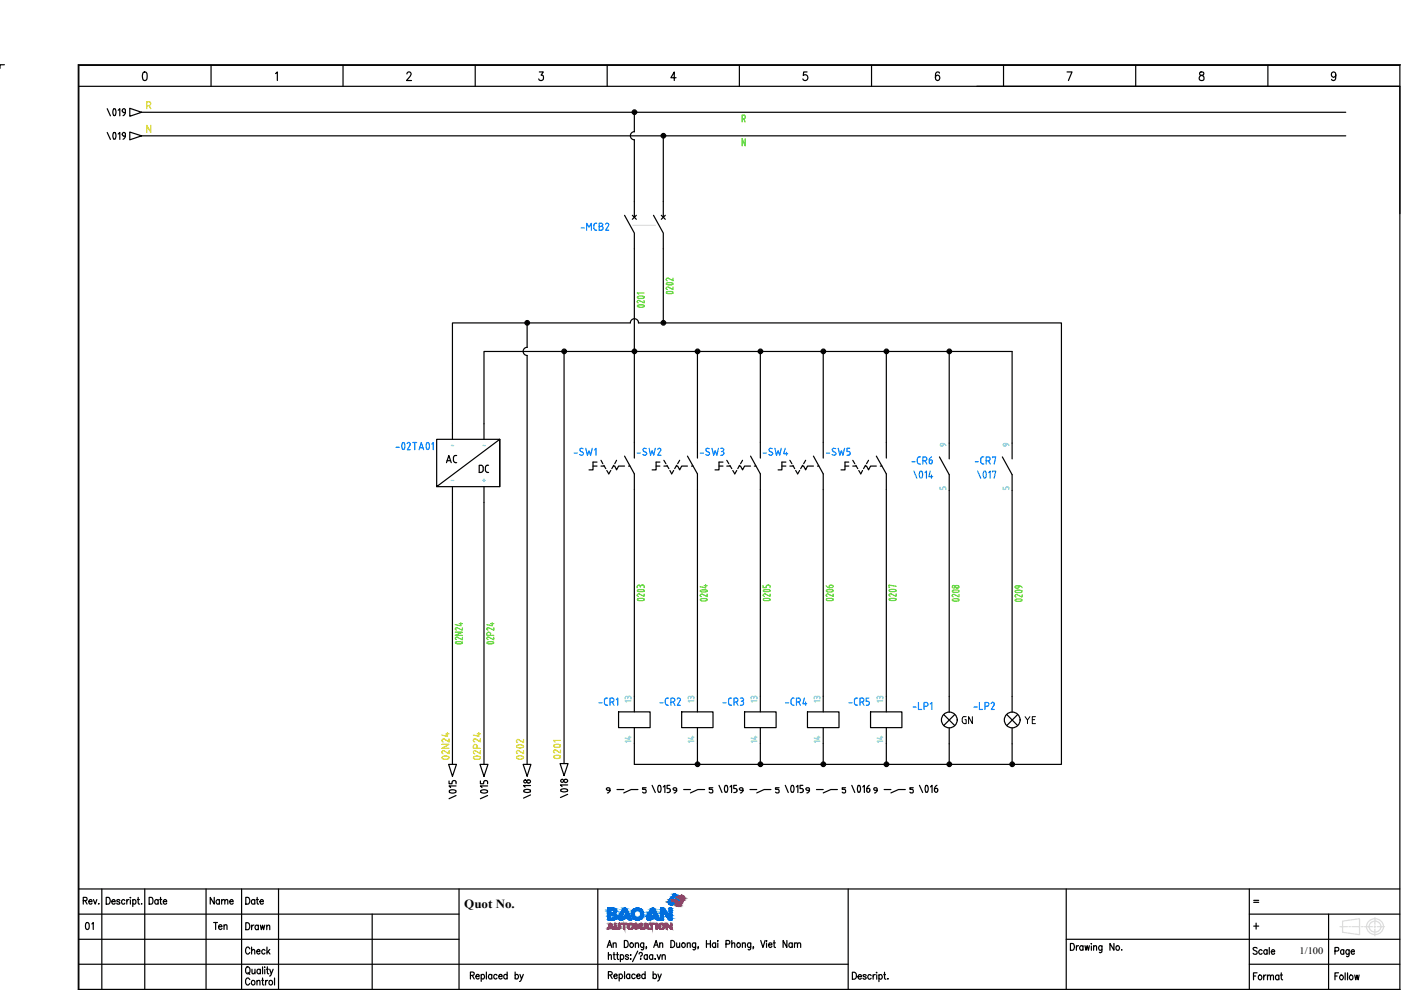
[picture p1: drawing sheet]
<svg xmlns="http://www.w3.org/2000/svg" width="297mm" height="210mm" viewBox="0 0 297 210" stroke-linecap="round" stroke-linejoin="round" font-family="sans-serif">
<defs><g id="words">
<g font-size="6.2" fill="#dd0">
<text x="112.5" y="164.4" transform="rotate(-90 112.5 164.4)">0202</text>
<text x="120.3" y="164" transform="rotate(-90 120.3 164)">0201</text>
</g>
<text font-size="4.9" x="93.5" y="99.5">AC</text>
<g font-size="4.4" fill="#007fff">
<text x="122.1" y="50.1">-MCB2</text>
<text x="192.3" y="99.5">-CR6</text>
<text x="205.7" y="99.5">-CR7</text>
<text x="138.6" y="150.6">-CR2</text>
<text x="152" y="150.6">-CR3</text>
<text x="165.5" y="150.6">-CR4</text>
<text x="178.9" y="150.6">-CR5</text>
<text x="202.8" y="154.5">GN</text>
</g>
<g font-size="4.4">
<text x="100.2" y="101.2">DC</text>
<text x="216.3" y="154.5">YE</text>
<text x="43.4" y="193">Name</text>
<text x="16.9" y="198.3">01</text>
<text x="44.1" y="198.3">Ten</text>
</g>
<g font-size="4.4" fill="#6eddc1">
<text x="211.3" y="96.7">9</text>
<text x="131.2" y="158.8">14</text>
<text x="144.6" y="158.8">14</text>
</g>
<g font-size="4" fill="#007fff">
<text x="131.2" y="149.9">13</text>
<text x="144.6" y="149.9">13</text>
<text x="158" y="149.9">13</text>
<text x="171.4" y="149.9">13</text>
<text x="184.9" y="149.9">13</text>
</g>
<g font-size="4" fill="#6eddc1">
<text x="161.2" y="158.8" transform="rotate(-90 161.2 158.8)">14</text>
<text x="174.6" y="158.8" transform="rotate(-90 174.6 158.8)">14</text>
<text x="188" y="158.8" transform="rotate(-90 188 158.8)">14</text>
</g>
<g font-size="3.5" fill="#6eddc1">
<text x="197.9" y="105.1">5</text>
<text x="211.3" y="105.1">5</text>
</g>
<g font-size="3.1">
<text x="94.5" y="96">~</text>
<text x="264.6" y="192.6">=</text>
</g>
<text font-size="2.6" fill="#6eddc1" x="94.5" y="103">-</text>
<text font-size="2.6" x="98.4" y="192.6">Quot No.</text>
<text font-size="2.1" x="275.5" y="202.3">1/100</text>
</g></defs>
<!-- layer: AUX -->
<g fill="none" stroke="#000" stroke-width=".25">
<path d="M.9 13.7h-.9v.8M16.7 13.9h280.1v195.9h-280.1zM16.7 18.3h280.1M44.7 13.9v4.4M72.7 13.9v4.4M100.8 13.9v4.4M128.7 13.9v4.4M156.8 13.9v4.4M184.8 13.9v4.4M207.1 18.3h89.7v27M212.8 13.9v4.4M240.8 13.9v4.4"/>
<path d="M268.8 13.9v4.4M296.9 13.7h-280.3v196.2h280.3M16.7 188.5h280.1M16.7 193.8h80.6M16.7 199.2h80.6M21.6 188.5v21.3M30.7 188.5v21.3M43.7 188.5v21.3M51.2 188.5v21.3M59.1 188.5v21.3M78.9 193.8v16M97.3 188.5v21.3"/>
<path d="M126.7 188.5v21.4M179.8 188.5v21.3M226.1 199.2h70.7M226.1 188.5v21.3M264.9 188.5v21.3M264.9 193.8h31.9M281.7 193.8v16M16.7 204.4h163.1M264.9 204.4h31.9"/>
</g>
<!-- layer: CART -->
<g fill="none" stroke="#000" stroke-width=".25">
<path d="M30.4 15.3h.4a1.17 1.17 0 0 1 0 1.8h-.2a1.02 1.02 0 0 1-.3-1.5zM58.4 15.6l.4-.3v1.8M86.3 15.7l.3-.4h.3l.3 .3-.2 .6-.8 .9h1M114.3 15.3h.9l-.5 .6a.56 .56 0 0 1 .5 .9 .56 .56 0 0 1-1-.1M143.3 16.5h-1.1l.8-1.2v1.8M171.1 15.3h-.7l-.1 .7a.58 .58 0 0 1 .9 .1 .58 .58 0 0 1-.1 .8 .58 .58 0 0 1-.9-.2M199.2 15.5l-.1-.2h-.3a1.32 1.32 0 0 0-.3 1.7 .48 .48 0 0 0 .6 0 .48 .48 0 0 0 .2-.5l-.1-.3a.44 .44 0 0 0-.4-.3 .44 .44 0 0 0-.4 .3l-.1 .3M226.2 15.3h1.1l-.8 1.8M254.4 15.3l-.1 .4 .3 .2a.58 .58 0 0 1 .7 .7 .58 .58 0 0 1-1 .3v-.2a.81 .81 0 0 1 .8-.9l.1-.3a.54 .54 0 0 0-.8-.2zM283.2 15.8a.51 .51 0 0 1-.8 .4 .51 .51 0 0 1 .1-.9 .46 .46 0 0 1 .7 .2v.3a.91 .91 0 0 1-.4 1.3l-.4-.1-.1-.2M17.7 190.9h.6l.1-.5-.7-.1v1.4M18 190.9l.5 .8"/>
<path d="M18.8 191.1h.7v-.2a.45 .45 0 0 0-.7 .3 .45 .45 0 0 0 .5 .5l.2-.2M19.8 190.7l.4 1 .3-1M20.9 191.7h.1zM22.5 190.3a.73 .73 0 0 1 .9 .7 .73 .73 0 0 1-.9 .7zM23.7 191.1h.7l-.1-.2a.45 .45 0 0 0-.7 .3 .45 .45 0 0 0 .6 .5l.2-.2M25.4 190.9l-.2-.2-.4 .2v.2l.6 .2v.4h-.6v-.2M26.5 190.9a.45 .45 0 0 0-.8 .2 .45 .45 0 0 0 .5 .6l.3-.2M26.9 190.7v1M27.3 190.7l-.2 .1-.2 .3M27.6 190.3v.1zM27.6 190.8v.9M28.2 190.9a.45 .45 0 0 1 .7 .2 .45 .45 0 0 1-.5 .6l-.2-.2"/>
<path d="M28.2 190.7v1.5M29.1 190.7h.4M29.3 190.3v1.1l.3 .3M30 191.6v.1zM31.6 190.3a.79 .79 0 0 1 .9 .4 .79 .79 0 0 1-.3 1h-.6zM33.5 190.9a.46 .46 0 0 0-.7 .2 .46 .46 0 0 0 .5 .6l.2-.2M33.5 190.7v1M33.9 190.7h.4M34 190.3l.1 1.4h.2M34.6 191.1h.7v-.2a.45 .45 0 0 0-.8 .3 .45 .45 0 0 0 .6 .5l.2-.2M52.1 190.3a.73 .73 0 0 1 .9 .7 .73 .73 0 0 1-.9 .7zM52.1 195.6a.75 .75 0 0 1 .9 .8 .75 .75 0 0 1-.9 .7z"/>
<path d="M53.3 196.1v1M53.8 196.1h-.2l-.3 .5M54 190.9a.46 .46 0 0 0-.8 .2 .46 .46 0 0 0 .6 .6l.2-.2M54 190.7v1M54.4 190.7h.4M54.5 190.3v1.1l.3 .3M54.8 196.4l-.1-.2a.42 .42 0 0 0-.6 .5 .42 .42 0 0 0 .7 .2M54.8 196.1v1M55.1 191.1h.7l-.1-.3a.42 .42 0 0 0-.6 .5 .42 .42 0 0 0 .7 .2M55.2 196.1l.2 1 .3-1 .2 1 .2-1M56.6 196.4l.3-.3 .2 .1 .1 .9M56.6 196.1v1"/>
<path d="M130 199.9v1M132.4 199.4a.75 .75 0 0 1 .8 .7 .75 .75 0 0 1-.8 .8zM134.7 199.9v1M136.5 199.9l-.1 1.3-.1 .2-.3-.1M139.9 199.9v1M142.2 199.4a.75 .75 0 0 1 .9 .7 .75 .75 0 0 1-.9 .8zM143.5 199.9v.9l.3 .1 .3-.3M144.1 199.9v1M145.7 199.9v1M147.5 199.9v1.1l-.3 .4-.3-.1M149.8 199.4v1.5M150.6 199.4v1.5"/>
<path d="M151.7 199.9v1M152.2 199.4v.2zM152.2 200v.9M155.2 199.4v1.5M157.4 199.9v1M159.2 199.9l-.1 1.3-.2 .2-.3-.1M161.3 199.4l.5 1.5 .4-1.5M162.5 199.4v.2zM162.5 200v.9M164 199.9h.4M164.1 199.4l.1 1.4 .2 .1M166.8 199.4v1.5l-.8-1.5v1.5"/>
<path d="M168 199.9v1M168.4 199.9v1M265.8 196.4h1.1M266.3 195.7v1.3M52.3 205.1l.1-.1a.75 .75 0 0 1 .6 .7 .75 .75 0 0 1-.6 .8 .98 .98 0 0 1-.1-1.4zM52.6 206.2l.4 .4M53 201.2a.46 .46 0 0 0-.6-.4 .46 .46 0 0 0-.3 .6v.3a.46 .46 0 0 0 .3 .6 .46 .46 0 0 0 .6-.4M53 207.7a.46 .46 0 0 0-.6-.3 .46 .46 0 0 0-.3 .5v.4a.46 .46 0 0 0 .3 .5 .46 .46 0 0 0 .6-.3M53.3 201.6l.3-.3 .3 .1 .1 .9M53.3 200.8v1.5M53.4 205.5l.1 .9 .3 .1 .3-.3M54.1 205.5v1"/>
<path d="M54.4 201.7h.7v-.3a.42 .42 0 0 0-.7 .4 .42 .42 0 0 0 .6 .4l.1-.1M54.5 208.1l.2-.2h.4v.9M54.5 207.9v.9M55.2 205.7a.41 .41 0 0 0-.6 0 .41 .41 0 0 0 0 .6 .41 .41 0 0 0 .6 0M55.2 205.5v1M55.5 207.9h.4M55.7 207.4v1.4h.3M55.7 205v1.5M56.1 205v.1zM56.1 205.5v1M56.2 201.5a.45 .45 0 0 0-.8 .2 .45 .45 0 0 0 .6 .6l.2-.2M56.3 207.9v.9"/>
<path d="M56.5 205.5h.4M56.6 200.8v1.5M56.7 205v1.2v.2l.3 .1M56.8 207.9h-.3l-.2 .4M56.9 201.7l.3 .6M57.2 205.5l.3 1 .4-1M57.2 201.3l-.6 .7M57.5 206.5l-.4 .4M58.2 207.4v1.4M99.7 206.8l.7-.1 .1-.5-.8-.1v1.5M100.1 206.8l.4 .8M100.9 207h.7l-.1-.4a.45 .45 0 0 0-.6 .5 .45 .45 0 0 0 .6 .4l.1-.1"/>
<path d="M102 206.8l.2-.2a.45 .45 0 0 1 .5 .5 .45 .45 0 0 1-.5 .4l-.2-.1M102 206.6v1.5M103.1 206.1v1.5M104.3 206.8l-.2-.2a.45 .45 0 0 0-.6 .5 .45 .45 0 0 0 .6 .4l.2-.1M104.3 206.6v1M105.4 206.8l-.1-.2a.45 .45 0 0 0-.6 .5 .45 .45 0 0 0 .6 .4l.1-.1M105.7 207h.8l-.2-.4a.45 .45 0 0 0-.6 .5 .45 .45 0 0 0 .6 .4l.2-.1M107.5 206.8a.41 .41 0 0 0-.6 0 .41 .41 0 0 0 0 .6 .41 .41 0 0 0 .6 0M107.5 206.1v1.5M109.2 206.8l.1-.2a.45 .45 0 0 1 .6 .5 .45 .45 0 0 1-.6 .4l-.1-.1M109.2 206.1v1.5M110.2 206.6l.4 1 .4-1"/>
<path d="M110.6 207.6l-.2 .4-.2 .1M128.7 200.9l.5-1.5 .5 1.5M128.9 200.4h.6M129 206.7l.8-.1v-.4l-.3-.2h-.5v1.5M129 202.7l.3-.3 .3 .1v.9M129 201.9v1.5M129.4 206.7l.4 .8M130 200.2l.2-.2h.4v.9M130 202.4h.4M130.2 206.9h.7l-.1-.3a.44 .44 0 0 0-.6 .4 .44 .44 0 0 0 .5 .4l.2-.1M130.2 201.9v1.4l.3 .1M130.7 202.4h.4"/>
<path d="M130.9 201.9v1.2v.2l.3 .1M131.3 206.7l.1-.1a.42 .42 0 0 1 .6 .5 .42 .42 0 0 1-.7 .2M131.3 206.5v1.5M131.5 202.6l.2-.1a.45 .45 0 0 1 .6 .4 .45 .45 0 0 1-.6 .4l-.2-.1M131.5 202.4v1.5M132.4 206v1.5M133.3 202.6l-.3-.2-.4 .2 .6 .4v.3l-.4 .1-.2-.2M133.5 206.7a.45 .45 0 0 0-.7 .2 .45 .45 0 0 0 .5 .6l.2-.2M133.5 206.5v1M133.6 202.5h.2zM133.7 203.3v.1zM134.7 206.7a.46 .46 0 0 0-.8 .2 .46 .46 0 0 0 .5 .6l.3-.2"/>
<path d="M134.7 200.2l.3-.3 .3 .1 .1 .9M135 206.9h.7l-.1-.3a.42 .42 0 0 0-.5 .2 .42 .42 0 0 0 .1 .5 .42 .42 0 0 0 .5 0M135.2 201.6l-1.1 2.3M135.5 202.3l.2-.4 .4 .2v.4l-.3 .2v.2M135.8 203.3h.1zM136.5 200.1l-.1-.1a.45 .45 0 0 0-.6 .4 .45 .45 0 0 0 .6 .4l.1-.1M136.8 206.7a.46 .46 0 0 0-.8 .2 .46 .46 0 0 0 .5 .6l.3-.2M136.8 206v1.5M137.1 200.8h-.2h.2l-.2 .4M137.2 202.6a.47 .47 0 0 0-.7 .2 .47 .47 0 0 0 .4 .6l.3-.2M137.2 202.4v1M138.4 202.6l-.1-.1a.45 .45 0 0 0-.6 .4 .45 .45 0 0 0 .6 .4l.1-.1"/>
<path d="M138.4 202.4v1M138.5 206.7a.46 .46 0 0 1 .7 .2 .46 .46 0 0 1-.5 .6l-.2-.2M138.5 206v1.5M138.6 200.9l.5-1.5 .5 1.5M138.8 200.4h.6M138.9 203.3v.1zM139.3 202.4l.4 1 .3-1M139.5 206.5l.3 1 .4-1M139.8 207.5l-.1 .3-.3 .2M139.9 200.2l.1-.2h.5v.9M140.4 202.7l.3-.3 .3 .1 .1 .9M140.4 202.4v1"/>
<path d="M145.7 200.2l.2-.2h.4v.9M147.5 200.1a.41 .41 0 0 0-.6 0 .41 .41 0 0 0 0 .6 .41 .41 0 0 0 .6 0M148.1 200.8h-.1h.1l-.1 .4M149.8 200.1h.8M151.7 200.1l-.1-.1a.45 .45 0 0 0-.6 .4 .45 .45 0 0 0 .6 .4l.1-.1M153.9 200.2l.7-.1 .1-.5-.3-.2h-.5v1.5M155.2 200.2l.1-.2h.4l.1 .9M157.4 200.2l.2-.2h.4v.9M159.2 200.1l-.2-.1a.45 .45 0 0 0-.5 .4 .45 .45 0 0 0 .5 .4l.2-.1M159.8 200.8h-.2h.2l-.2 .4M162.9 200.3h.8l-.2-.3a.45 .45 0 0 0-.6 .4 .45 .45 0 0 0 .6 .4l.2-.1M168 200.1a.41 .41 0 0 0-.6 0 .41 .41 0 0 0 0 .6 .41 .41 0 0 0 .6 0"/>
<path d="M168.4 200.2l.2-.2h.4l.1 .9M169.1 200.2l.1-.2h.5l.1 .9M180.7 206.1a.75 .75 0 0 1 .9 .8 .75 .75 0 0 1-.9 .7zM181.9 207.1h.7l-.1-.4a.45 .45 0 0 0-.6 .4 .45 .45 0 0 0 .6 .4l.1-.1M183.6 206.9v-.2h-.6v.3l.5 .1 .1 .3-.2 .2-.4-.2M184.7 206.9l-.1-.2a.45 .45 0 0 0-.6 .4 .45 .45 0 0 0 .6 .4l.1-.1M185.1 206.6v1M185.6 206.6l-.3 .1-.2 .4M185.9 206.1v.2zM185.9 206.7v.9M186.4 206.9l.1-.2a.45 .45 0 0 1 .6 .4 .45 .45 0 0 1-.6 .4l-.1-.1M186.4 206.6v1.5"/>
<path d="M187.4 206.6h.3M187.5 206.1l.1 1.4 .2 .1M188.2 207.5h.1zM226.9 200a.73 .73 0 0 1 .9 .8 .73 .73 0 0 1-.9 .7zM228.2 200.5v1M228.7 200.5l-.3 .1-.2 .3M229.6 200.7a.45 .45 0 0 0-.7 .2 .45 .45 0 0 0 .5 .6l.2-.2M229.6 200.5v1M230 200.5l.3 1 .2-1 .3 1 .2-1M231.4 200v.2zM231.4 200.6v.9M231.9 200.8l.3-.3 .3 .1v.9"/>
<path d="M231.9 200.5v1M233.6 200.5v1.4l-.2 .1-.3-.1M233.6 200.7l-.1-.1a.42 .42 0 0 0-.6 .5 .42 .42 0 0 0 .7 .2M236.2 200v1.5l-.9-1.5v1.5M237.8 201.4v.1zM265.8 206.9h.4M266.5 201.1l-.3-.2-.5 .2 .1 .3 .7 .4-.1 .5h-.4l-.3-.2M266.5 206.3h-.7v1.4M267.6 201.6a.45 .45 0 0 0-.8 .2 .45 .45 0 0 0 .6 .5l.2-.2M267.9 206.7v1M268.4 206.7h-.2l-.3 .5M268.6 201.6a.45 .45 0 0 0-.7 .2 .45 .45 0 0 0 .5 .5l.2-.2"/>
<path d="M268.6 201.4v.9M268.7 207l.3-.3 .3 .1 .1 .9M268.7 206.7v1M269.1 200.9v1.4M269.4 207l.3-.3 .3 .1v.9M269.5 201.8h.8l-.2-.4a.42 .42 0 0 0-.6 .5 .42 .42 0 0 0 .8 .2M271.1 206.9a.48 .48 0 0 0-.7 .2 .48 .48 0 0 0 .5 .6l.2-.2M271.1 206.7v1M271.5 206.7h.4M271.7 206.3v1.1l.2 .3M283 201.6h.7l.1-.6-.8-.1v1.4M283 206.9h.5"/>
<path d="M283.8 206.3h-.8v1.4M284.9 201.6a.45 .45 0 0 0-.8 .2 .45 .45 0 0 0 .6 .5l.2-.2M284.9 201.4v.9M285.2 206.3v1.4M285.7 206.3v1.4M286 201.4v1.1l-.2 .3-.3-.1M286 201.6l-.1-.2a.42 .42 0 0 0-.6 .5 .42 .42 0 0 0 .7 .2M286.3 206.8a.45 .45 0 0 1 .6 .4 .45 .45 0 0 1-.6 .5l-.2-.4zM286.5 201.8h.6v-.3a.44 .44 0 0 0-.6 .3 .44 .44 0 0 0 .6 .5v-.2M287.2 206.7l.2 1 .3-1 .3 1 .2-1"/>
<circle cx="53.7" cy="208.3" r=".46"/>
<circle cx="57.4" cy="208.3" r=".46"/>
<circle cx="133.9" cy="200.4" r=".45"/>
<circle cx="144.9" cy="200.4" r=".46"/>
<circle cx="156.6" cy="200.4" r=".45"/>
<circle cx="237" cy="200.9" r=".45"/>
<circle cx="267.1" cy="207.2" r=".47"/>
<circle cx="284.4" cy="207.2" r=".47"/>
</g>
<g fill="none" stroke="#dcdcdc" stroke-width=".25">
<path d="M284.1 196.5h1.6M284.6 195.3l3.6-.5v3.4l-3.6-.5zM286 196.5h.3M286.6 196.5h1.7M288.7 196.5h.3M289.3 196.5h1.7M290.3 195.3a1.76 1.76 0 0 1 2.5-.1 1.76 1.76 0 0 1 0 2.5 1.76 1.76 0 0 1-2.5-.1 1.59 1.59 0 0 1 0-2.3zM291.3 196.5h.4M291.5 194.5v1.5M291.5 196.3v.4M291.5 197v1.4M292 196.5h1.5"/>
<circle cx="291.5" cy="196.4" r="1.21"/>
</g>
<!-- layer: Layer 1 -->
<g fill="#a6386c" stroke="#a6386c" stroke-width=".21">
<path d="M130.6 197h.6z"/>
<path d="M134 196.8h.3z"/>
<path d="M135.3 196.8h.1z"/>
<path d="M136.9 195.8h.1z"/>
<path d="M136.9 195.9h.3z"/>
<path d="M144.4 189.8h.2z"/>
<path d="M144.2 189.9h.6z"/>
<path d="M143.7 190.3l.2 .1z"/>
<path d="M143.7 190.3h.4z"/>
<path d="M144.4 190.2h.2z"/>
<path d="M143 190.7h.1z"/>
<path d="M143.7 192.2h.1z"/>
<path d="M143.7 192.2h.3z"/>
<path d="M142.7 190.8h.1z"/>
<path d="M142.5 191.1h.2z"/>
<path d="M142.8 190.7h.3z"/>
<path d="M129.4 195.8h.1zM129.4 195.8h.1z"/>
<path d="M129.3 195.8h.2zM129.3 195.8h.2z"/>
<path d="M129.3 195.8h.3zM129.3 195.8h.3z"/>
<path d="M129.3 195.8l.3 .1zM129.3 195.8l.3 .1z"/>
<path d="M129.3 195.9h.3zM129.3 195.9h.3z"/>
<path d="M129.3 195.9l.3 .1zM129.3 195.9l.3 .1z"/>
<path d="M129.2 196h.5zM129.2 196h.5z"/>
<path d="M129.2 196h.3zM129.2 196l.2 .1z"/>
<path d="M129.5 196l.2 .1zM129.5 196l.2 .1z"/>
<path d="M129.5 196.1l.3 .3-.1-.3zM129.5 196.1l.3 .3h-.2z"/>
<path d="M129.6 196.4l.3 .2-.1-.2zM129.6 196.4l.3 .2z"/>
<path d="M129.2 196.1v.5l.2-.5zM129.2 196.1v.5h-.2z"/>
<path d="M129 196.6l.9 .1zM129 196.6l.9 .1z"/>
<path d="M128.9 196.7h1.1zM128.9 196.7h1.1z"/>
<path d="M128.9 196.7h.3zM128.9 196.7h.3z"/>
<path d="M129.7 196.7l.3 .1zM129.7 196.7l.3 .1z"/>
<path d="M129.8 196.8l.2 .1zM129.8 196.8l.2 .1z"/>
<path d="M128.9 196.7l.2 .2 .1-.2zM128.9 196.7l.2 .2h-.2z"/>
<path d="M129.8 196.9h.2zM129.8 196.9h.2z"/>
<path d="M128.9 196.9h.2zM128.9 196.9h.2z"/>
<path d="M129.8 196.9l.3 .1zM129.8 196.9l.3 .1z"/>
<path d="M128.8 196.9h.3zM128.8 196.9l.2 .1z"/>
<path d="M129.8 197h.3zM129.8 197h.3z"/>
<path d="M128.8 197h.2zM128.8 197h.2z"/>
<path d="M129.8 197h.3zM129.8 197h.3z"/>
<path d="M128.8 197h.2zM128.8 197h.2z"/>
<path d="M131.3 195.8h.2zM131.2 195.8h.3z"/>
<path d="M130.3 195.8h.3zM130.3 195.8h.3z"/>
<path d="M130.3 195.8h.3zM130.3 195.8h.3z"/>
<path d="M131.2 195.8h.3zM131.2 195.8h.3z"/>
<path d="M131.2 195.8h.3zM131.2 195.8h.3z"/>
<path d="M130.3 195.8h.3zM130.3 195.8h.3z"/>
<path d="M130.3 195.8l.3 .1zM130.3 195.8l.3 .1z"/>
<path d="M131.2 195.8l.3 .1zM131.2 195.8l.3 .1z"/>
<path d="M131.2 195.9l.3 .1zM131.2 195.9l.3 .1z"/>
<path d="M131.2 196l.3 .1zM131.2 196l.3 .1z"/>
<path d="M130.3 195.9l.3 .2v-.2zM130.3 195.9l.3 .2h-.3z"/>
<path d="M130.3 196.1l.3 .1zM130.3 196.1l.3 .1z"/>
<path d="M131.2 196.1l.3 .2v-.2zM131.2 196.1l.3 .2h-.3z"/>
<path d="M131.2 196.3l.3 .1zM131.2 196.3l.3 .1z"/>
<path d="M131.2 196.4h.3zM131.2 196.4h.3z"/>
<path d="M130.3 196.2l.3 .3v-.3zM130.3 196.2l.3 .3h-.3zM130.3 196.5h.3zM130.3 196.5h.3z"/>
<path d="M131.2 196.4l.3 .1zM131.2 196.4l.3 .1z"/>
<path d="M131.2 196.5l.3 .1zM131.2 196.5l.3 .1z"/>
<path d="M130.3 196.5l.3 .1zM130.3 196.5l.3 .1z"/>
<path d="M130.3 196.6h.3zM130.3 196.6h.3z"/>
<path d="M131.2 196.6h.3zM131.2 196.6h.3z"/>
<path d="M130.3 196.6h.3zM130.3 196.6h.3zM130.3 196.6h.3zM130.3 196.6h.3z"/>
<path d="M130.3 196.6l.3 .1zM130.3 196.6l.3 .1z"/>
<path d="M131.2 196.6l.3 .1zM131.2 196.6l.3 .1z"/>
<path d="M131.2 196.7h.3zM131.2 196.7h.3z"/>
<path d="M130.3 196.7h.3zM130.3 196.7h.3z"/>
<path d="M131.2 196.7h.3zM131.2 196.7l.2 .1z"/>
<path d="M130.3 196.7l.3 .1zM130.3 196.7l.3 .1zM130.3 196.8h.3zM130.3 196.8h.3z"/>
<path d="M131.2 196.8l.2 .1zM131.2 196.8l.2 .1h-.3z"/>
<path d="M131.1 196.9h.3zM131.1 196.9h.3z"/>
<path d="M130.3 196.8l.4 .1zM130.3 196.8l.4 .1z"/>
<path d="M131.1 196.9h.3zM131 196.9h.4z"/>
<path d="M130.4 196.9h.5zM130.4 196.9h.5z"/>
<path d="M130.4 196.9h1zM130.4 196.9h1z"/>
<path d="M130.4 196.9h1zM130.4 196.9h.9z"/>
<path d="M130.5 196.9h.8zM130.5 196.9l.7 .1zM130.6 197h.6z"/>
<path d="M130.6 197h.5zM130.8 197h.3z"/>
<path d="M131.8 195.8l1.1 .2v-.2zM131.8 195.8l1.1 .2h-1.1z"/>
<path d="M132.2 196l.3 1v-1zM132.2 196l.3 1h-.3z"/>
<path d="M133.6 195.8h.5zM133.3 195.8h.8z"/>
<path d="M133.3 195.8l.9 .1-.1-.1zM133.2 195.9l.1-.1 .9 .1z"/>
<path d="M133.6 195.9l.6 .1zM133.6 195.9l.6 .1z"/>
<path d="M133.2 195.9h.4zM133.2 195.9l.3 .1z"/>
<path d="M133.9 196h.4zM133.9 196h.4z"/>
<path d="M133.2 196h.3zM133.1 196h.4z"/>
<path d="M133.1 196h.3zM133.1 196h.4z"/>
<path d="M133.9 196l.4 .1zM133.9 196l.4 .1z"/>
<path d="M133.1 196l.2 .1 .1-.1zM133.1 196l.2 .1h-.2z"/>
<path d="M134.1 196.1l.3 .1-.1-.1zM134.1 196.1l.3 .1h-.3z"/>
<path d="M133.1 196.1l.2 .1v-.1zM133.1 196.1l.2 .1h-.2z"/>
<path d="M134.1 196.2h.3zM134.1 196.2h.3z"/>
<path d="M134.1 196.2l.3 .1zM134.1 196.2l.3 .1zM134.1 196.3h.3zM134.1 196.3h.3z"/>
<path d="M133.1 196.2h.2zM133.1 196.2l.2 .1zM133.1 196.3h.2zM133.1 196.3h.2z"/>
<path d="M134.1 196.3l.3 .1zM134.1 196.3l.3 .1z"/>
<path d="M134.1 196.4h.3zM134.1 196.4h.3z"/>
<path d="M133.1 196.3l.2 .1v-.1zM133.1 196.3l.2 .1h-.2z"/>
<path d="M133.1 196.4l.2 .1zM133.1 196.4l.2 .1z"/>
<path d="M134.1 196.4l.3 .1v-.1zM134.1 196.4l.3 .1h-.3zM134.1 196.5h.3zM134.1 196.5h.3z"/>
<path d="M133.1 196.5h.2zM133.1 196.5h.2zM133.1 196.5h.2zM133.1 196.5h.2z"/>
<path d="M133.1 196.5l.2 .1zM133.1 196.5l.2 .1z"/>
<path d="M134.1 196.5l.3 .1zM134.1 196.5l.3 .1z"/>
<path d="M133.1 196.6h.2zM133.1 196.6h.2z"/>
<path d="M134.1 196.6l.2 .1 .1-.1zM134.1 196.6l.2 .1h-.2z"/>
<path d="M133.1 196.6l.2 .1v-.1zM133.1 196.6l.2 .1h-.2z"/>
<path d="M134.1 196.7l.2 .1v-.1zM134.1 196.7l.2 .1h-.3zM133.9 196.8h.4z"/>
<path d="M133.1 196.7l.4 .1zM133.1 196.7l.4 .1z"/>
<path d="M133.9 196.8h.4zM133.9 196.8l.3 .1z"/>
<path d="M133.1 196.8l.4 .1zM133.1 196.8l.4 .1z"/>
<path d="M133.9 196.9h.3zM133.8 196.9h.4z"/>
<path d="M133.2 196.9h.6zM133.2 196.9h.6z"/>
<path d="M133.2 196.9l.9 .1 .1-.1zM133.2 196.9l.9 .1z"/>
<path d="M133.3 197h.8zM133.3 197h.5z"/>
<path d="M134.7 195.8h.2zM134.7 195.8h.2z"/>
<path d="M135.8 195.8h.3zM135.8 195.8h.3zM135.8 195.8h.3zM135.8 195.8h.3z"/>
<path d="M134.7 195.8h.2zM134.7 195.8h.2z"/>
<path d="M134.7 195.8h.3zM134.7 195.8h.3z"/>
<path d="M135.8 195.8h.3zM135.8 195.8h.3z"/>
<path d="M135.8 195.8l.3 .1zM135.8 195.8l.3 .1z"/>
<path d="M134.7 195.8l.3 .1zM134.7 195.8l.3 .1z"/>
<path d="M134.7 195.9l.4 .2zM134.7 195.9l.4 .2h-.4z"/>
<path d="M135.8 195.9l.3 .2v-.2zM135.8 195.9l.3 .2h-.4z"/>
<path d="M135.7 196.1l.4 .1v-.1zM135.7 196.1l.4 .1h-.5z"/>
<path d="M135.8 196.2h.3zM135.8 196.2h.3z"/>
<path d="M135.6 196.2h.2zM135.6 196.2h.2z"/>
<path d="M134.7 196.1l.4 .1v-.1zM134.7 196.1l.4 .1h-.4z"/>
<path d="M134.9 196.2h.3zM134.9 196.2h.3z"/>
<path d="M134.7 196.2h.2zM134.7 196.2h.2z"/>
<path d="M135.8 196.2h.3zM135.8 196.2h.3z"/>
<path d="M134.9 196.2h.3zM134.9 196.2h.3z"/>
<path d="M134.7 196.2h.2zM134.7 196.2h.2z"/>
<path d="M135.8 196.2l.3 .1zM135.8 196.2l.3 .1z"/>
<path d="M135.6 196.2h.2zM135.6 196.2l.2 .1h-.2z"/>
<path d="M135 196.2l.2 .1zM135 196.2l.2 .1z"/>
<path d="M135.8 196.3h.3zM135.8 196.3h.3z"/>
<path d="M135 196.3h.3zM135 196.3h.3z"/>
<path d="M135.6 196.3h.2zM135.6 196.3l.1 .1z"/>
<path d="M134.7 196.2l.2 .2v-.2zM134.7 196.2l.2 .2h-.2z"/>
<path d="M135.5 196.4h.2zM135.5 196.4h.2zM135.5 196.4h.2zM135.5 196.4h.2z"/>
<path d="M134.7 196.4l.2 .1v-.1zM134.7 196.4l.2 .1h-.2z"/>
<path d="M135 196.3l.4 .2-.1-.2zM135 196.3l.4 .2h-.3z"/>
<path d="M135.8 196.3l.3 .2v-.2zM135.8 196.3l.3 .2h-.3z"/>
<path d="M135.5 196.4h.2zM135.5 196.4l.1 .1h-.2z"/>
<path d="M135.1 196.5h.3zM135.1 196.5h.3z"/>
<path d="M135.4 196.5l.2 .1zM135.4 196.5l.2 .1z"/>
<path d="M135.1 196.5l.3 .1zM135.1 196.5l.3 .1z"/>
<path d="M135.2 196.6h.4zM135.2 196.6h.4z"/>
<path d="M135.2 196.6h.4zM135.2 196.6l.3 .1zM135.3 196.7h.2zM135.3 196.7h.2z"/>
<path d="M135.8 196.5l.3 .2v-.2zM135.8 196.5l.3 .2h-.3z"/>
<path d="M135.3 196.7h.2zM135.3 196.7h.2z"/>
<path d="M135.3 196.7l.2 .1zM135.3 196.7l.2 .1z"/>
<path d="M134.7 196.5l.2 .3v-.3zM134.7 196.5l.2 .3h-.2z"/>
<path d="M135.3 196.8h.1zM135.3 196.8h.2z"/>
<path d="M134.7 196.8h.2zM134.7 196.8h.2z"/>
<path d="M135.8 196.7l.3 .1zM135.8 196.7l.3 .1z"/>
<path d="M135.8 196.8l.3 .1zM135.8 196.8l.3 .1z"/>
<path d="M134.7 196.8l.2 .1v-.1zM134.7 196.8l.2 .1h-.2z"/>
<path d="M135.8 196.9h.3zM135.8 196.9h.3z"/>
<path d="M134.7 196.9l.2 .1zM134.7 196.9l.2 .1z"/>
<path d="M135.8 196.9l.3 .1zM135.8 196.9l.3 .1z"/>
<path d="M135.8 197h.3zM135.8 197h.3z"/>
<path d="M134.7 197h.2zM134.7 197h.2z"/>
<path d="M135.8 197h.3zM135.8 197h.3z"/>
<path d="M134.7 197h.2zM134.7 197h.2z"/>
<path d="M136.9 195.8h.2zM136.9 195.8h.2z"/>
<path d="M136.9 195.8h.3zM136.9 195.8h.3z"/>
<path d="M136.9 195.8l.3 .1zM136.9 195.8l.3 .1zM136.8 195.9h.4z"/>
<path d="M136.8 195.9l.4 .1zM136.8 195.9l.4 .1z"/>
<path d="M136.8 196h.4zM136.8 196h.4z"/>
<path d="M136.8 196h.2zM136.8 196l.1 .1z"/>
<path d="M137 196l.3 .1zM137 196l.3 .1z"/>
<path d="M137 196.1l.4 .3-.1-.3zM137 196.1l.4 .3h-.2z"/>
<path d="M137.2 196.4l.3 .2zM137.2 196.4l.3 .2h-.3z"/>
<path d="M136.7 196.1l.1 .5 .1-.5zM136.7 196.1l.1 .5h-.2z"/>
<path d="M136.6 196.6l.9 .1zM136.6 196.6l.9 .1z"/>
<path d="M136.5 196.7h1zM136.5 196.7h1z"/>
<path d="M136.5 196.7h.2zM136.5 196.7h.2z"/>
<path d="M137.3 196.7l.2 .1zM137.3 196.7l.2 .1z"/>
<path d="M137.3 196.8l.3 .1zM137.3 196.8l.3 .1z"/>
<path d="M136.5 196.7l.2 .2v-.2zM136.5 196.7l.2 .2h-.3z"/>
<path d="M137.3 196.9h.3zM137.3 196.9h.3z"/>
<path d="M136.4 196.9h.3zM136.4 196.9h.2z"/>
<path d="M137.4 196.9l.2 .1zM137.4 196.9l.2 .1z"/>
<path d="M136.4 196.9l.2 .1zM136.4 196.9l.2 .1z"/>
<path d="M137.4 197h.3zM137.4 197h.3z"/>
<path d="M136.4 197h.2zM136.4 197h.2z"/>
<path d="M137.4 197h.3zM137.4 197h.3z"/>
<path d="M136.4 197h.1zM136.4 197h.2z"/>
<path d="M137.6 195.8l1.2 .2v-.2zM137.6 195.8l1.2 .2h-1.2z"/>
<path d="M138 196l.3 1v-1zM138 196l.3 1h-.3z"/>
<path d="M139.1 195.8l.2 1.2v-1.2zM139.1 195.8l.2 1.2h-.2z"/>
<path d="M140.2 195.8h.5zM139.9 195.8h.8z"/>
<path d="M139.9 195.8l.9 .1-.1-.1zM139.9 195.8l.9 .1h-1z"/>
<path d="M140.2 195.9l.6 .1zM140.2 195.9l.6 .1z"/>
<path d="M139.8 195.9h.4zM139.8 195.9l.3 .1z"/>
<path d="M140.5 196h.3zM140.5 196h.3z"/>
<path d="M139.7 196h.3zM139.7 196h.3zM139.7 196h.3zM139.7 196h.4z"/>
<path d="M140.5 196l.4 .1zM140.5 196l.4 .1z"/>
<path d="M139.7 196l.2 .1 .1-.1zM139.7 196l.2 .1h-.2z"/>
<path d="M140.6 196.1l.3 .1v-.1zM140.6 196.1l.3 .1h-.2z"/>
<path d="M139.7 196.1l.2 .1v-.1zM139.7 196.1l.2 .1h-.2z"/>
<path d="M140.7 196.2h.2zM140.7 196.2h.2z"/>
<path d="M140.7 196.2l.2 .1zM140.7 196.2l.2 .1zM140.7 196.3h.2zM140.7 196.3h.2z"/>
<path d="M139.7 196.2l.2 .1zM139.7 196.2l.2 .1zM139.7 196.3h.2zM139.7 196.3h.2z"/>
<path d="M140.7 196.3l.2 .1zM140.7 196.3l.2 .1z"/>
<path d="M140.7 196.4h.2zM140.7 196.4h.2z"/>
<path d="M139.7 196.3l.2 .1v-.1zM139.7 196.3l.2 .1h-.2z"/>
<path d="M139.7 196.4l.2 .1zM139.7 196.4l.2 .1z"/>
<path d="M140.7 196.4l.2 .1v-.1zM140.7 196.4l.2 .1h-.2zM140.7 196.5h.2zM140.7 196.5h.2z"/>
<path d="M139.7 196.5h.2zM139.7 196.5h.2zM139.7 196.5h.2zM139.7 196.5h.2z"/>
<path d="M139.7 196.5l.2 .1zM139.7 196.5l.2 .1z"/>
<path d="M140.7 196.5l.2 .1zM140.7 196.5l.2 .1z"/>
<path d="M139.7 196.6h.2zM139.7 196.6h.2z"/>
<path d="M140.7 196.6l.2 .1v-.1zM140.7 196.6l.2 .1h-.2z"/>
<path d="M139.7 196.6l.3 .1-.1-.1zM139.7 196.6l.3 .1h-.3z"/>
<path d="M140.7 196.7l.1 .1 .1-.1zM140.7 196.7l.1 .1h-.3zM140.5 196.8h.3zM140.5 196.8h.3z"/>
<path d="M139.7 196.7l.3 .1zM139.7 196.7l.3 .1z"/>
<path d="M140.5 196.8l.3 .1zM140.5 196.9h.3z"/>
<path d="M139.7 196.8l.4 .1zM139.7 196.8l.4 .1z"/>
<path d="M140.5 196.9h.3zM140.4 196.9h.4z"/>
<path d="M139.7 196.9h.7zM139.7 196.9h.7z"/>
<path d="M139.8 196.9l.9 .1 .1-.1zM139.8 196.9l.9 .1h-.8z"/>
<path d="M139.9 197h.8zM139.9 197h.5z"/>
<path d="M142.2 195.8l.3 .3v-.3zM142.2 195.8l.3 .3h-.3z"/>
<path d="M141.3 195.8l.4 .3-.2-.3zM141.3 195.8l.4 .3h-.4z"/>
<path d="M142.2 196.1l.3 .6v-.6zM142.2 196.1l.3 .6h-.3z"/>
<path d="M141.5 196.1l.7 .6-.5-.6zM141.5 196.1l.7 .6h-.3z"/>
<path d="M141.3 196.1l.2 .6v-.6zM141.3 196.1l.2 .6h-.2z"/>
<path d="M141.9 196.7l.6 .3v-.3zM141.9 196.7l.6 .3h-.3z"/>
<path d="M141.3 196.7l.2 .3v-.3zM141.3 196.7l.2 .3h-.2z"/>
<path d="M144.4 189.8l.4 .1zM144.2 189.9h.6zM144.2 189.9h.6z"/>
<path d="M144.2 189.9l.7 .1zM143.9 190h1z"/>
<path d="M143.9 190h1.1zM143.9 190h1.1z"/>
<path d="M143.9 190l1.1 .1zM143.7 190.1h1.3z"/>
<path d="M143.7 190.1h1.4zM143.6 190.1h1.5z"/>
<path d="M143.6 190.1l1.5 .1zM143.6 190.1l1.5 .1zM143.6 190.2h1.5zM143.6 190.2h1.5z"/>
<path d="M143.6 190.2h1.5zM143.6 190.2h1.5z"/>
<path d="M143.6 190.2h.8zM143.6 190.2h.8z"/>
<path d="M144.4 190.2h.7zM144.4 190.2h.7z"/>
<path d="M143.7 190.2h.7zM143.7 190.2l.5 .1z"/>
<path d="M144.6 190.2l.5 .1v-.1zM144.6 190.2l.5 .1z"/>
<path d="M143.7 190.3h.5zM143.7 190.3h.4z"/>
<path d="M144.7 190.3l.4 .1zM144.7 190.3l.4 .1z"/>
<path d="M144.7 190.4l.3 .2 .1-.2zM144.7 190.4l.3 .2z"/>
<path d="M144.8 190.6h.2zM144.8 190.6h.2z"/>
<path d="M144.8 190.6l.2 .1v-.1zM144.8 190.6l.2 .1h-.2z"/>
<path d="M144.8 190.7l.1 .2 .1-.2zM144.8 190.7l.1 .2z"/>
<path d="M144.8 190.9h.1zM144.8 190.9h.1z"/>
<path d="M144.8 190.9h.1zM144.8 190.9h.1z"/>
<path d="M144.8 190.9l-.1 .2 .2-.2zM144.8 190.9l-.1 .2z"/>
<path d="M144.7 191.1v.2zM144.7 191.1v.2z"/>
<path d="M144.4 190.2h.2zM144.4 190.2h.2zM144.4 190.2h.2z"/>
<path d="M144.4 190.2l.2 .1zM144.4 190.2l.2 .1zM144.5 190.3h.1zM144.5 190.3h.1z"/>
<path d="M144.5 190.3h.2zM144.5 190.3h.2z"/>
<path d="M144.5 190.3h.2zM144.5 190.3h.2z"/>
<path d="M144.5 190.3h.2zM144.5 190.3h.2z"/>
<path d="M144.6 190.3h.1zM144.6 190.3h.1zM144.6 190.3h.1zM144.6 190.3h.1z"/>
<path d="M144.6 190.3l.2 .1zM144.6 190.3l.2 .1z"/>
<path d="M144.6 190.4l.2 .1zM144.6 190.4l.2 .1z"/>
<path d="M144.6 190.5h.2zM144.6 190.5h.2zM144.6 190.5h.2zM144.6 190.5h.2z"/>
<path d="M144.6 190.5l.2 .1zM144.6 190.5l.2 .1h-.2z"/>
<path d="M143 190.7h.1zM142.8 190.7h.3z"/>
<path d="M142.8 190.7h.4zM142.8 190.7h.4z"/>
<path d="M144.6 190.6h.2zM144.6 190.6l.2 .1z"/>
<path d="M142.8 190.7l.5 .1zM142.8 190.7l.5 .1z"/>
<path d="M144.5 190.7l.3 .1zM144.5 190.7l.3 .1z"/>
<path d="M142.8 190.8l.5 .1zM142.8 190.8l.5 .1zM142.8 190.9h.5zM142.8 190.9h.5z"/>
<path d="M142.8 190.9h.5zM142.8 190.9h.5z"/>
<path d="M142.9 190.9h.5zM142.9 190.9h.5z"/>
<path d="M144.5 190.8l.2 .2 .1-.2zM144.5 190.8l.2 .2h-.3z"/>
<path d="M144.4 191h.3zM144.4 191h.3z"/>
<path d="M142.9 190.9l.5 .1zM142.9 190.9l.5 .1z"/>
<path d="M143 191l.5 .1zM143 191l.5 .1z"/>
<path d="M142.7 191.1h.2zM142.7 191.1h.2z"/>
<path d="M143 191.1l.6 .1-.1-.1zM143 191.1l.6 .1h-.6z"/>
<path d="M143 191.2h.6zM143 191.2h.6z"/>
<path d="M143.1 191.2h.5zM143.1 191.2h.5z"/>
<path d="M144.4 191l.3 .2v-.2zM144.4 191l.3 .2h-.5z"/>
<path d="M144.2 191.2l.5 .1zM144.2 191.2l.5 .1z"/>
<path d="M144.1 191.3h.6zM144.1 191.3h.5z"/>
<path d="M143.1 191.2l.5 .1zM143.1 191.2l.5 .1z"/>
<path d="M144.1 191.3h.5zM144.1 191.3h.5z"/>
<path d="M144.1 191.3l.5 .1zM144.1 191.3l.5 .1z"/>
<path d="M144.1 191.4h.5zM144.1 191.4h.5zM144.1 191.4h.5zM144.1 191.4h.5zM144.1 191.4h.5zM144.1 191.4h.5zM144.1 191.4h.5zM144.1 191.4h.5zM144.1 191.4h.5zM144.1 191.4h.5zM144.1 191.4h.5zM144.1 191.4h.5zM144.1 191.4h.5zM144.1 191.4h.5zM144.1 191.4h.5zM144.1 191.4h.5zM144.1 191.4h.5zM144.1 191.4h.5zM144.1 191.4h.5zM144.1 191.4h.5zM144.1 191.4h.5zM144.1 191.4h.5zM144.1 191.4h.5zM144.1 191.4h.5zM144.1 191.4h.5zM144.1 191.4h.5z"/>
<path d="M143.1 191.3l.6 .1-.1-.1zM143.1 191.3l.6 .1h-.5zM143.2 191.4h.5zM143.2 191.4h.5zM143.2 191.4h.5zM143.2 191.4h.5z"/>
<path d="M143.2 191.4l.6 .1zM143.2 191.4l.6 .1z"/>
<path d="M143.3 191.5l.5 .1zM143.3 191.5l.5 .1z"/>
<path d="M144.1 191.4l.3 .2 .2-.2zM144.1 191.4l.3 .2h-.5z"/>
<path d="M143.3 191.6h.5zM143.3 191.6h.5z"/>
<path d="M143.9 191.6h.5zM143.8 191.6h.6z"/>
<path d="M143.3 191.6h.5zM143.3 191.6h.5z"/>
<path d="M143.3 191.6l1 .1 .1-.1zM143.3 191.6l1 .1h-.9z"/>
<path d="M143.4 191.7l.9 .1zM143.4 191.7l.9 .1z"/>
<path d="M143.4 191.8l.7 .2 .2-.2zM143.4 191.8l.7 .2h-.5z"/>
<path d="M143.6 192h.5zM143.6 192h.5z"/>
<path d="M143.6 192l.4 .2 .1-.2zM143.6 192l.4 .2zM143.7 192.2h.3zM143.7 192.2h.3z"/>
<path d="M142.7 190.8l.1 .1zM142.7 190.8l.1 .1z"/>
<path d="M142.7 190.9h.2zM142.7 190.9h.2z"/>
<path d="M142.7 190.9l.3 .1zM142.7 190.9l.3 .1h-.4z"/>
<path d="M142.6 191h.4zM142.6 191h.4z"/>
<path d="M142.6 191l.4 .1zM142.6 191l.4 .1zM142.5 191.1h.5zM142.5 191.1h.5zM142.5 191.1h.5zM142.5 191.1h.5z"/>
<path d="M142.5 191.1h.2zM142.5 191.1h.5z"/>
<path d="M144.4 190.2h.2zM144.4 190.2h.2z"/>
<path d="M144.4 190.2h.2zM144.4 190.2h.2z"/>
<path d="M144.4 190.2l.2 .1zM144.4 190.2l.2 .1zM144.5 190.3h.1zM144.5 190.3h.1z"/>
<path d="M144.5 190.3h.2zM144.5 190.3h.2z"/>
<path d="M144.5 190.3h.2zM144.5 190.3h.2z"/>
<path d="M144.5 190.3h.2zM144.5 190.3h.2z"/>
<path d="M144.6 190.3h.1zM144.6 190.3h.1zM144.6 190.3h.1zM144.6 190.3h.1z"/>
<path d="M144.6 190.3l.2 .1zM144.6 190.3l.2 .1z"/>
<path d="M144.6 190.4l.2 .1zM144.6 190.4l.2 .1z"/>
<path d="M144.6 190.5h.2zM144.6 190.5h.2zM144.6 190.5h.2zM144.6 190.5h.2z"/>
<path d="M144.6 190.5l.2 .1zM144.6 190.5l.2 .1h-.2z"/>
<path d="M143 190.7h.1zM142.8 190.7h.3zM142.8 190.7h.3z"/>
<path d="M142.8 190.7h.4zM142.8 190.7h.4zM142.8 190.7h.4zM142.8 190.7h.4z"/>
<path d="M144.6 190.6h.2zM144.6 190.6l.2 .1z"/>
<path d="M142.8 190.7l.5 .1zM142.8 190.7l.5 .1z"/>
<path d="M144.5 190.7l.3 .1zM144.5 190.7l.3 .1z"/>
<path d="M142.8 190.8l.5 .1zM142.8 190.8l.5 .1zM142.8 190.9h.5zM142.8 190.9h.5z"/>
<path d="M142.8 190.9h.5zM142.8 190.9h.5z"/>
<path d="M142.9 190.9h.5zM142.9 190.9h.5z"/>
<path d="M144.5 190.8l.2 .2 .1-.2zM144.5 190.8l.2 .2h-.3z"/>
<path d="M144.4 191h.3zM144.4 191h.3z"/>
<path d="M142.9 190.9l.6 .2zM142.9 190.9l.6 .2h-.5z"/>
<path d="M143 191.1l.6 .1-.1-.1zM143 191.1l.6 .1h-.6z"/>
<path d="M144.4 191l.3 .2v-.2zM144.4 191l.3 .2h-.5z"/>
<path d="M144.2 191.2l.5 .1zM144.2 191.2l.5 .1z"/>
<path d="M144.1 191.3h.6zM144.1 191.3h.5z"/>
<path d="M144.1 191.3h.5zM144.1 191.3l.5 .1h-.5z"/>
<path d="M143 191.2l.7 .2-.1-.2zM143 191.2l.7 .2h-.5z"/>
<path d="M143.2 191.4l.6 .1zM143.2 191.4l.6 .1z"/>
<path d="M143.3 191.5l.5 .1zM143.3 191.5l.5 .1z"/>
<path d="M144.1 191.4l.3 .2 .2-.2zM144.1 191.4l.3 .2h-.5z"/>
<path d="M143.9 191.6h.5zM143.8 191.6h.6z"/>
<path d="M143.3 191.6h.5zM143.3 191.6h.5z"/>
<path d="M143.3 191.6l1 .1 .1-.1zM143.3 191.6l1 .1h-.9z"/>
<path d="M143.4 191.7l.9 .1zM143.4 191.7l.9 .1z"/>
<path d="M143.4 191.8l.7 .2 .2-.2zM143.4 191.8l.7 .2h-.5z"/>
<path d="M143.6 192h.5zM143.6 192h.5z"/>
<path d="M143.6 192l.4 .2 .1-.2zM143.6 192l.4 .2zM143.7 192.2h.3zM143.7 192.2h.3z"/>
</g>
<!-- layer: 0 -->
<g fill="#006edd" stroke="#006edd" stroke-width=".21">
<path d="M138.3 192.5h.3z"/>
<path d="M137.9 194.5h.1z"/>
<path d="M137.5 194.5h.4z"/>
<path d="M138.7 193.8l.2 .2z"/>
<path d="M138.7 193.8h.4l-.2 .2z"/>
<path d="M137.6 194.5h.2z"/>
<path d="M139.4 195.1h.4z"/>
<path d="M139.7 195.1h.1z"/>
<path d="M139.1 193.8h.2z"/>
<path d="M138.9 194.3h.4z"/>
<path d="M137.3 195h.6z"/>
<path d="M132.7 194.1h.2z"/>
<path d="M132 194.5h1z"/>
<path d="M131.4 195h.6z"/>
<path d="M132.3 192.5h.3z"/>
<path d="M132 192.9h.9z"/>
<path d="M132.8 193.8l.1 .2z"/>
<path d="M132.8 193.8h.3l-.2 .2z"/>
<path d="M131.8 194.4l.2 .1z"/>
<path d="M131.6 194.5h.4z"/>
<path d="M133.5 195.1h.4z"/>
<path d="M133.1 193.8h.2z"/>
<path d="M133 194.3h.3z"/>
<path d="M129.8 194.7h1z"/>
<path d="M135 192.5h.3z"/>
<path d="M134.2 194.8h1.8z"/>
<path d="M134.8 195h.8z"/>
<path d="M143 189.5h.1z"/>
<path d="M142.3 190.3h.5z"/>
<path d="M144.1 190.6h.2z"/>
<path d="M144 190.6h.3z"/>
<path d="M144.1 190.9h.1z"/>
<path d="M143.8 191h.1z"/>
<path d="M142.3 191.5h.2z"/>
<path d="M142.3 190.3l-.1 .1z"/>
<path d="M142 190.9h.1z"/>
<path d="M142.1 191.8h.6z"/>
<path d="M140.1 192.5h.6zM140.1 192.5h.6z"/>
<path d="M141.9 192.5h.5zM141.9 192.5h.5z"/>
<path d="M140.1 192.5h.7zM140.1 192.5h.7z"/>
<path d="M141.9 192.5l.5 .1zM141.9 192.5l.5 .1z"/>
<path d="M140.1 192.5l.7 .1zM140.1 192.5l.7 .1z"/>
<path d="M141.9 192.6h.6zM141.9 192.6h.6z"/>
<path d="M141.9 192.6l.6 .1zM141.9 192.6l.6 .1z"/>
<path d="M140.1 192.6l.8 .1zM140.1 192.6l.8 .1z"/>
<path d="M141.9 192.7h.6zM141.9 192.7h.6z"/>
<path d="M140.1 192.7l.9 .1zM140.1 192.7l.9 .1z"/>
<path d="M141.9 192.7l.6 .1zM141.9 192.7l.6 .1z"/>
<path d="M140.1 192.8l1 .1-.1-.1zM140.1 192.8l1 .1h-1z"/>
<path d="M140.1 192.9h1zM140.1 192.9h1z"/>
<path d="M141.9 192.8l.6 .2v-.2zM141.9 192.8l.6 .2h-.6z"/>
<path d="M140.1 192.9l1.1 .3-.1-.3zM140.1 192.9l1.1 .3h-1.1z"/>
<path d="M140.1 193.2l1.2 .1-.1-.1zM140.1 193.2l1.2 .1h-1.2zM140.1 193.3h1.2zM140.1 193.3h1.2z"/>
<path d="M141.9 193l.6 .4v-.4zM141.9 193l.6 .4h-.6z"/>
<path d="M140.6 193.3l.8 .1zM140.6 193.3l.8 .1z"/>
<path d="M140.1 193.3l.5 .1zM140.1 193.3l.5 .1z"/>
<path d="M140.7 193.4h.7zM140.7 193.4h.7z"/>
<path d="M140.1 193.4h.5zM140.1 193.4h.5z"/>
<path d="M141.9 193.4h.6zM141.9 193.4h.6z"/>
<path d="M140.7 193.4h.7zM140.7 193.4h.7z"/>
<path d="M140.7 193.4l.8 .2-.1-.2zM140.7 193.4l.8 .2h-.7z"/>
<path d="M140.1 193.4l.5 .2v-.2zM140.1 193.4l.5 .2h-.5z"/>
<path d="M140.8 193.6l.8 .1-.1-.1zM140.8 193.6l.8 .1h-.7z"/>
<path d="M140.1 193.6l.5 .1v-.1zM140.1 193.6l.5 .1h-.5z"/>
<path d="M140.9 193.7l.7 .1zM140.9 193.7l.7 .1z"/>
<path d="M141.9 193.4l.6 .5v-.5zM141.9 193.4l.6 .5h-.6z"/>
<path d="M140.1 193.7l.5 .2v-.2zM140.1 193.7l.5 .2h-.5z"/>
<path d="M141.9 193.9h.6zM141.9 193.9h.6z"/>
<path d="M141 193.8l.7 .1-.1-.1zM141 193.8l.7 .1h-.6z"/>
<path d="M141.1 193.9l.8 .2-.2-.2zM141.1 193.9l.8 .2h-.7z"/>
<path d="M141.9 193.9l.6 .2v-.2zM141.9 193.9l.6 .2h-.6zM141.9 194.1h.6zM141.9 194.1h.6z"/>
<path d="M141.2 194.1h.7zM141.2 194.1h.7z"/>
<path d="M141.9 194.1l.6 .1zM141.9 194.1l.6 .1z"/>
<path d="M141.2 194.1l.7 .1zM141.2 194.1l.7 .1z"/>
<path d="M140.1 193.9l.5 .3v-.3zM140.1 193.9l.5 .3h-.5zM140.1 194.2h.5zM140.1 194.2h.5z"/>
<path d="M141.2 194.2l1.3 .1v-.1zM141.2 194.2l1.3 .1h-1.2z"/>
<path d="M141.3 194.3l1.2 .1zM141.3 194.3l1.2 .1z"/>
<path d="M140.1 194.2l.5 .3v-.3zM140.1 194.2l.5 .3h-.5z"/>
<path d="M140.1 194.5l.5 .1zM140.1 194.5l.5 .1z"/>
<path d="M141.4 194.4l1.1 .3v-.3zM141.4 194.4l1.1 .3h-.9z"/>
<path d="M141.6 194.7h.9zM141.6 194.7h.9z"/>
<path d="M140.1 194.6l.5 .2v-.2zM140.1 194.6l.5 .2h-.5z"/>
<path d="M141.6 194.7l.9 .1v-.1zM141.6 194.7l.9 .1h-.9z"/>
<path d="M140.1 194.8l.5 .1zM140.1 194.8l.5 .1z"/>
<path d="M141.6 194.8l.9 .1zM141.6 194.8l.9 .1z"/>
<path d="M140.1 194.9l.5 .1zM140.1 194.9l.5 .1zM140.1 195h.5zM140.1 195h.5z"/>
<path d="M141.7 194.9l.8 .1zM141.7 194.9l.8 .1z"/>
<path d="M140.1 195h.5zM140.1 195h.5z"/>
<path d="M141.8 195h.7zM141.8 195h.7z"/>
<path d="M140.1 195h.5zM140.1 195h.5z"/>
<path d="M141.9 195l.6 .1zM141.9 195l.6 .1z"/>
<path d="M140.1 195l.5 .1zM140.1 195l.5 .1z"/>
<path d="M141.9 195.1h.6zM141.9 195.1h.6z"/>
<path d="M138.3 192.5h.3zM138.3 192.5h.3z"/>
<path d="M138.3 192.5l.4 .1zM138.3 192.5l.4 .1h-.5zM138.2 192.6h.5zM138.2 192.6h.5z"/>
<path d="M138.2 192.6l.7 .3-.2-.3zM138.2 192.6l.7 .3h-.9z"/>
<path d="M138 192.9h.9zM138 192.9h.9z"/>
<path d="M138 192.9h.9zM137.9 192.9h1z"/>
<path d="M137.9 192.9l1 .3v-.3zM137.9 192.9l1 .3h-1.1z"/>
<path d="M137.8 193.2h.5zM137.8 193.2h.6z"/>
<path d="M138.4 193.2l.5 .1zM138.4 193.2l.5 .1z"/>
<path d="M137.8 193.2h.5zM137.8 193.2l.5 .1z"/>
<path d="M138.9 193l.1 .3zM138.9 193l.1 .3z"/>
<path d="M138.5 193.3h.4zM138.5 193.3h.4z"/>
<path d="M137.8 193.3h.5zM137.8 193.3h.5z"/>
<path d="M138.5 193.3l.5 .1zM138.5 193.3l.5 .1z"/>
<path d="M137.7 193.3h.6zM137.7 193.3l.5 .1z"/>
<path d="M137.7 193.4h.5zM137.7 193.4h.5z"/>
<path d="M137.6 193.4l.5 .2 .1-.2zM137.6 193.4l.5 .2h-.5z"/>
<path d="M138.6 193.4l.4 .2v-.2zM138.6 193.4l.4 .2h-.4z"/>
<path d="M139 193.3l.2 .3zM139 193.3l.2 .3h-.1z"/>
<path d="M137.6 193.6l.4 .1 .1-.1zM137.6 193.6l.4 .1h-.5z"/>
<path d="M138.6 193.6l.5 .2-.1-.2zM138.6 193.6l.5 .2h-.4z"/>
<path d="M137.5 193.7l.4 .2 .1-.2zM137.5 193.7l.4 .2h-.5z"/>
<path d="M137.4 193.9h.5zM137.4 193.9l.5 .1z"/>
<path d="M139.1 193.6l.3 .4zM139.1 193.6l.3 .4h-.2z"/>
<path d="M138.7 193.8l.4 .3v-.3zM138.7 193.8l.4 .3h-.2z"/>
<path d="M137.4 194l.4 .2 .1-.2zM137.4 194l.4 .2h-.4z"/>
<path d="M137.4 194.2h.4zM137.4 194.2l.4 .1z"/>
<path d="M137.4 194.3h.4zM137.4 194.3h.4z"/>
<path d="M137.4 194.3l.4 .1zM137.4 194.3l.4 .1z"/>
<path d="M139.2 194l.3 .4-.1-.4zM139.2 194l.3 .4h-.2z"/>
<path d="M137.4 194.4h.4zM137.4 194.4h.4z"/>
<path d="M138.9 194.1l.3 .3-.1-.3zM138.9 194.1l.3 .3h-.2z"/>
<path d="M137.5 194.4l.4 .1zM137.5 194.4l.4 .1z"/>
<path d="M137.5 194.5h.4zM137.5 194.5h.4zM137.5 194.5h.4zM137.5 194.5h.5z"/>
<path d="M137.6 194.5h.2zM137.5 194.5h.3z"/>
<path d="M139 194.4l.2 .3v-.3zM139 194.4l.2 .3z"/>
<path d="M139.3 194.4l.4 .3-.2-.3zM139.3 194.4l.4 .3h-.3z"/>
<path d="M139.1 194.7l.2 .2zM139.1 194.7l.2 .2z"/>
<path d="M139.2 194.9l.1 .1zM139.2 194.9l.1 .1z"/>
<path d="M139.4 194.7l.4 .3-.1-.3zM139.4 194.7l.4 .3h-.3z"/>
<path d="M139.5 195l.3 .1zM139.5 195l.3 .1zM139.5 195.1h.3zM139.5 195.1h.3z"/>
<path d="M139.5 195.1h.3zM139.5 195.1h.3z"/>
<path d="M139.7 195.1h.1zM139.7 195.1h.1z"/>
<path d="M138.3 192.5h.3zM138.3 192.5h.3z"/>
<path d="M138.3 192.5l.4 .1zM138.3 192.5l.4 .1h-.5zM138.2 192.6h.5zM138.2 192.6h.5z"/>
<path d="M138.2 192.6l.7 .3-.2-.3zM138.2 192.6l.7 .3h-.9z"/>
<path d="M138 192.9h.9zM138 192.9h.9z"/>
<path d="M138 192.9h.9zM137.9 192.9h1z"/>
<path d="M137.9 192.9l1 .1zM137.9 192.9l1 .1z"/>
<path d="M137.9 193l1.1 .2-.1-.2zM137.9 193l1.1 .2h-1.2z"/>
<path d="M137.8 193.2h.5zM137.8 193.2h.6z"/>
<path d="M137.8 193.2h.5zM137.8 193.2l.5 .1z"/>
<path d="M138.4 193.2l.6 .1zM138.4 193.2l.6 .1zM138.5 193.3h.5zM138.5 193.3h.5z"/>
<path d="M137.8 193.3h.5zM137.8 193.3h.5z"/>
<path d="M138.5 193.3l.6 .1zM138.5 193.3l.6 .1z"/>
<path d="M137.7 193.3h.6zM137.7 193.3l.5 .1z"/>
<path d="M137.7 193.4h.5zM137.7 193.4h.5z"/>
<path d="M138.5 193.4h.6zM138.5 193.4h.6z"/>
<path d="M137.6 193.4l.5 .2 .1-.2zM137.6 193.4l.5 .2h-.5z"/>
<path d="M138.6 193.4l.6 .2-.1-.2zM138.6 193.4l.6 .2h-.6z"/>
<path d="M138.6 193.6h.6zM138.6 193.6h.6z"/>
<path d="M137.6 193.6l.4 .1 .1-.1zM137.6 193.6l.4 .1h-.5zM137.5 193.7h.5zM137.5 193.7h.5zM137.5 193.7h.5zM137.5 193.7h.5z"/>
<path d="M137.5 193.7h.5zM137.5 193.7h.5z"/>
<path d="M137.5 193.7h.5zM137.5 193.7h.5zM137.5 193.7h.5zM137.5 193.7h.5zM137.5 193.7h.5zM137.5 193.7h.5zM137.5 193.7h.5zM137.5 193.7h.5zM137.5 193.7h.5zM137.5 193.7h.5z"/>
<path d="M137.5 193.7h.5zM137.5 193.7h.5zM137.5 193.7h.5zM137.5 193.7h.5z"/>
<path d="M138.6 193.6l.6 .1zM138.6 193.6l.6 .1z"/>
<path d="M138.7 193.7h.5zM138.7 193.7l.5 .1z"/>
<path d="M137.5 193.7h.5zM137.5 193.7l.5 .1zM137.5 193.8h.5zM137.5 193.8h.5z"/>
<path d="M138.7 193.8h.5zM138.7 193.8h.4z"/>
<path d="M137.5 193.7l-.1 .1zM137.5 193.7l-.1 .1z"/>
<path d="M137.5 193.8l.4 .1 .1-.1zM137.5 193.8l.4 .1h-.5zM137.4 193.9h.5zM137.4 193.9h.5z"/>
<path d="M137.4 193.8l-.1 .2zM137.4 193.8l-.1 .2z"/>
<path d="M139.2 193.7l.2 .3zM139.2 193.7l.2 .3z"/>
<path d="M137.4 193.9l.4 .2 .1-.2zM137.4 193.9l.4 .2h-.4z"/>
<path d="M139.4 194v.2zM139.4 194v.2z"/>
<path d="M137.4 194.1l.4 .1v-.1zM137.4 194.1l.4 .1h-.4z"/>
<path d="M137.4 194.2h.4zM137.4 194.2h.4z"/>
<path d="M137.4 194.2h.4zM137.4 194.2h.4z"/>
<path d="M139.4 194.2l.1 .1zM139.4 194.2l.1 .1h-.2z"/>
<path d="M137.4 194.2l.4 .1zM137.4 194.2l.4 .1z"/>
<path d="M137.4 194.3h.4zM137.4 194.3h.4z"/>
<path d="M137.3 194l-.1 .3zM137.3 194l-.1 .3z"/>
<path d="M139.3 194.3l.2 .1zM139.2 194.4h.3z"/>
<path d="M137.4 194.3l.4 .1zM137.4 194.3l.4 .1z"/>
<path d="M137.4 194.4h.4zM137.4 194.4h.4z"/>
<path d="M139.2 194.4h.3zM139.1 194.4h.4z"/>
<path d="M137.4 194.4h.4zM137.4 194.4h.4z"/>
<path d="M137.5 194.4l.3 .1zM137.5 194.4l.3 .1z"/>
<path d="M137.5 194.5h.3zM137.5 194.5h.3z"/>
<path d="M139.1 194.4l.5 .1zM139.1 194.4l.5 .1z"/>
<path d="M137.5 194.5h.3zM137.5 194.5h.3z"/>
<path d="M137.5 194.5h.4zM137.5 194.5h.4z"/>
<path d="M137.5 194.5h.4zM137.5 194.5h.4z"/>
<path d="M137.5 194.5h.4zM137.5 194.5h.4zM137.5 194.5h.4zM137.5 194.5h.5z"/>
<path d="M137.5 194.5h.4zM137.5 194.5h.4zM137.5 194.5h.4zM137.5 194.5h.4z"/>
<path d="M137.5 194.5h.3zM137.5 194.5h.4z"/>
<path d="M137.5 194.5h.3zM137.5 194.5h.3zM137.6 194.5h.2zM137.6 194.5h.2z"/>
<path d="M137.6 194.5h.2zM137.6 194.5h.2z"/>
<path d="M139 194.5l.7 .2-.1-.2zM139 194.5l.7 .2h-.6z"/>
<path d="M139.1 194.7l.6 .1zM139.1 194.7l.6 .1z"/>
<path d="M139.1 194.8l.6 .1v-.1zM139.1 194.8l.6 .1h-.5z"/>
<path d="M139.2 194.9l.6 .1zM139.2 194.9l.6 .1z"/>
<path d="M139.2 195h.6zM139.2 195h.6z"/>
<path d="M139.3 195h.5zM139.3 195h.5z"/>
<path d="M139.3 195l.5 .1zM139.3 195l.5 .1zM139.4 195.1h.4z"/>
<path d="M139.5 195.1h.3zM139.5 195.1h.3zM139.5 195.1h.3z"/>
<path d="M139.5 195.1h.3zM139.7 195.1h.1z"/>
<path d="M139.1 193.8l.3 .2zM138.8 194l.3-.2 .3 .2z"/>
<path d="M138.8 194l.6 .2v-.2zM138.8 194l.6 .2h-.5z"/>
<path d="M138.9 194.2h.5zM138.9 194.2h.5z"/>
<path d="M138.9 194.2h.5zM138.9 194.2l.4 .1z"/>
<path d="M138.9 194.3l.3 .1zM139 194.4h.2z"/>
<path d="M138.6 193.4l.1 .3zM138.6 193.4l.1 .3z"/>
<path d="M137.5 193.7v.1zM137.5 193.7l-.1 .1z"/>
<path d="M137.4 193.8v.2zM137.4 193.8l-.1 .2z"/>
<path d="M138.7 193.7l.1 .3zM138.7 193.7l.1 .3z"/>
<path d="M138.8 194l.1 .2zM138.4 194.2l.4-.2 .1 .2z"/>
<path d="M137.3 194l.1 .3zM137.3 194l.1 .3h-.2z"/>
<path d="M137.2 194.3h.2zM137.2 194.3h.2z"/>
<path d="M137.2 194.3l.2 .1zM137.2 194.3l.2 .1z"/>
<path d="M138.4 194.2l.6 .3-.1-.3zM138 194.5l.4-.3 .6 .3zM138 194.5h1zM138 194.5h1zM138 194.5h1zM138 194.5h1z"/>
<path d="M137.2 194.4l.3 .1zM137.2 194.4l.3 .1z"/>
<path d="M138 194.5h1zM137.9 194.5h1.1z"/>
<path d="M137.9 194.5h1.1zM137.8 194.5h1.1z"/>
<path d="M137.8 194.5h1.1zM137.8 194.5h1.1z"/>
<path d="M137.1 194.5h.5zM137.1 194.5h.5z"/>
<path d="M137.8 194.5h1.1zM137.8 194.5h1.1z"/>
<path d="M137.1 194.5h.7zM137.1 194.5h.7z"/>
<path d="M137.1 194.5h1.8zM137.1 194.5h1.8z"/>
<path d="M137.1 194.5h1.8zM137.1 194.5l1.6 .1z"/>
<path d="M137.1 194.6l1.4 .1 .2-.1zM137.1 194.6l1.4 .1h-1.4z"/>
<path d="M137.1 194.7h1.4zM137.1 194.7l1.2 .1z"/>
<path d="M137.2 194.8h1.1zM137.2 194.8l1 .1z"/>
<path d="M137.2 194.9h1zM137.2 194.9l.8 .1z"/>
<path d="M137.2 195h.8zM137.2 195h.7z"/>
<path d="M137.3 195l.5 .1zM137.5 195.1h.3z"/>
<path d="M131.4 193.8v.1zM131.4 193.8v.1z"/>
<path d="M131.3 194.1l.1 .1zM131.3 194.1l.1 .1z"/>
<path d="M132.7 194.1l.3 .1zM132.5 194.2l.2-.1 .3 .1z"/>
<path d="M131.3 194.2h.1zM131.2 194.2h.2z"/>
<path d="M133.4 194.2l-.1 .1zM133.3 194.3l.1-.1z"/>
<path d="M131.2 194.2l.2 .1zM131.2 194.2l.2 .1zM131.2 194.3h.2zM131.2 194.3h.2z"/>
<path d="M133.2 194.4l.1-.1zM133.2 194.4l.1-.1z"/>
<path d="M131.2 194.3l.2 .1zM131.2 194.3l.2 .1z"/>
<path d="M131.2 194.4h.3zM131.2 194.4h.3z"/>
<path d="M131.2 194.4l.3 .1zM131.2 194.4l.3 .1z"/>
<path d="M132.5 194.2l.6 .3-.1-.3zM132 194.5l.5-.3 .6 .3zM132 194.5h1.1zM132 194.5h1.1zM133.1 194.5l.1-.1zM133.1 194.5l.1-.1z"/>
<path d="M132 194.5h1.1zM132 194.5h1.1z"/>
<path d="M131.2 194.5h.3zM131.2 194.5h.3z"/>
<path d="M132 194.5h1.1zM132 194.5h1.1zM132 194.5h1.1zM132 194.5h1.1z"/>
<path d="M131.2 194.5h.3zM131.1 194.5h.4z"/>
<path d="M132 194.5h1.1zM132 194.5h1zM132 194.5h1z"/>
<path d="M131.1 194.5h.4zM131.1 194.5h.4z"/>
<path d="M132 194.5h1zM131.9 194.5h1.1z"/>
<path d="M131.1 194.5h.5zM131.1 194.5h.5z"/>
<path d="M131.1 194.5h.5zM131.1 194.5h.5z"/>
<path d="M131.9 194.5h1.1zM131.8 194.5h1.2z"/>
<path d="M131.1 194.5h.5zM131.1 194.5h.5z"/>
<path d="M131.8 194.5h1.2zM131.8 194.5h1.1z"/>
<path d="M131.1 194.5h.6zM131.1 194.5h.6z"/>
<path d="M131.8 194.5h1.1zM131.7 194.5h1.2z"/>
<path d="M131.1 194.5h.6zM131.1 194.5h.6z"/>
<path d="M131.1 194.5h1.8zM131.1 194.5h1.8z"/>
<path d="M131.1 194.5h1.8zM131.1 194.5l1.7 .1z"/>
<path d="M131.1 194.6l1.5 .1 .2-.1zM131.1 194.6l1.5 .1h-1.5z"/>
<path d="M131.1 194.7h1.5zM131.1 194.7l1.3 .1z"/>
<path d="M131.2 194.8h1.2zM131.2 194.8l1 .1z"/>
<path d="M131.2 194.9h1zM131.2 194.9l.9 .1z"/>
<path d="M131.3 195h.8zM131.3 195h.7z"/>
<path d="M131.4 195l.4 .1zM131.5 195.1h.3z"/>
<path d="M132.3 192.5h.3zM132.3 192.5h.3z"/>
<path d="M132.3 192.5l.4 .1zM132.2 192.6h.5zM132.2 192.6h.5zM132.2 192.6h.5z"/>
<path d="M132.2 192.6l.7 .3-.2-.3zM132.2 192.6l.7 .3h-.9z"/>
<path d="M132 192.9h.9zM132 192.9h.9zM132 192.9h.9z"/>
<path d="M132 192.9l1.1 .3-.2-.3zM132 192.9l1.1 .3h-1.3z"/>
<path d="M132.4 193.2h.7zM132.4 193.2h.7z"/>
<path d="M131.8 193.2h.6zM131.8 193.2h.6z"/>
<path d="M132.5 193.2l.6 .1zM132.5 193.2l.6 .1z"/>
<path d="M131.8 193.2h.6zM131.8 193.2l.5 .1z"/>
<path d="M133 193l.1 .3zM133 193l.1 .3z"/>
<path d="M132.5 193.3h.6zM132.5 193.3h.6z"/>
<path d="M131.8 193.3h.5zM131.8 193.3h.5z"/>
<path d="M132.5 193.3l.6 .1zM132.5 193.3l.6 .1z"/>
<path d="M131.7 193.3h.6zM131.7 193.3l.5 .1z"/>
<path d="M131.7 193.4h.5zM131.7 193.4h.5z"/>
<path d="M132.6 193.4l.5 .1v-.1zM132.6 193.4l.5 .1h-.5z"/>
<path d="M131.7 193.4l.5 .2v-.2zM131.7 193.4l.5 .2h-.6z"/>
<path d="M133.1 193.3l.1 .3zM133.1 193.3l.1 .3z"/>
<path d="M132.6 193.5l.6 .2-.1-.2zM132.6 193.5l.6 .2h-.4z"/>
<path d="M131.6 193.6l.5 .2 .1-.2zM131.6 193.6l.5 .2h-.6z"/>
<path d="M132.8 193.7l.5 .1zM132.8 193.7l.5 .1z"/>
<path d="M131.5 193.8h.6zM131.5 193.8h.6z"/>
<path d="M132.8 193.8h.5zM132.8 193.8h.3z"/>
<path d="M131.5 193.8l.5 .1 .1-.1zM131.5 193.8l.5 .1h-.6z"/>
<path d="M131.4 193.8v.2zM131.4 193.8v.2z"/>
<path d="M131.4 193.9h.6zM131.4 193.9l.5 .1z"/>
<path d="M133.2 193.6l.2 .4zM133.2 193.6l.2 .4z"/>
<path d="M131.4 194l.4 .2 .1-.2zM131.4 194l.4 .2h-.4z"/>
<path d="M131.4 194.2h.4zM131.4 194.2l.4 .1z"/>
<path d="M131.4 194.3h.4zM131.4 194.3h.4z"/>
<path d="M131.4 194l-.2 .3zM131.4 194l-.2 .3z"/>
<path d="M131.4 194.3l.4 .1zM131.4 194.3l.4 .1z"/>
<path d="M133.4 194l.2 .4zM133.4 194l.2 .4z"/>
<path d="M131.4 194.4h.4zM131.4 194.4h.4z"/>
<path d="M131.5 194.4l.4 .1zM131.5 194.4l.4 .1z"/>
<path d="M131.5 194.5h.5zM131.5 194.5h.5zM131.5 194.5h.5zM131.5 194.5h.5z"/>
<path d="M131.6 194.5h.2zM131.7 194.5h.1z"/>
<path d="M133.6 194.4l.1 .3zM133.6 194.4l.1 .3z"/>
<path d="M133.7 194.7l.2 .3zM133.7 194.7l.2 .3z"/>
<path d="M133 193l.1 .3zM133 193l.1 .3z"/>
<path d="M133.1 193.3l.1 .3zM133.1 193.3l.1 .3z"/>
<path d="M133.2 193.6l.2 .4zM133.2 193.6l.2 .4z"/>
<path d="M133.4 194l.1 .2zM133.4 194l.1 .2z"/>
<path d="M133.4 194.2l.1 .1zM133.4 194.2l.1 .1h-.2z"/>
<path d="M133.3 194.3l.3 .1zM133.2 194.4h.4z"/>
<path d="M133.2 194.4h.4zM133.1 194.4h.5z"/>
<path d="M133.1 194.4l.5 .1zM133.1 194.4l.5 .1z"/>
<path d="M133.1 194.5l.6 .2-.1-.2zM133.1 194.5l.6 .2h-.5z"/>
<path d="M133.2 194.7l.6 .1zM133.2 194.7l.6 .1z"/>
<path d="M133.2 194.8l.6 .1v-.1zM133.2 194.8l.6 .1h-.5z"/>
<path d="M133.3 194.9l.5 .1zM133.3 194.9l.5 .1z"/>
<path d="M133.3 195h.6zM133.3 195h.6z"/>
<path d="M133.3 195h.6zM133.3 195h.6z"/>
<path d="M133.3 195l.6 .1zM133.3 195l.6 .1z"/>
<path d="M133.4 195.1h.5zM133.4 195.1h.5zM133.5 195.1h.4z"/>
<path d="M133.6 195.1h.3zM133.6 195.1h.3z"/>
<path d="M133.7 195.1h.2zM133.7 195.1h.2z"/>
<path d="M133.1 193.8l.3 .2zM132.8 194l.3-.2 .3 .2z"/>
<path d="M132.8 194l.7 .2-.1-.2zM132.8 194l.7 .2h-.6z"/>
<path d="M132.9 194.2h.6zM132.9 194.2h.5z"/>
<path d="M133 194.2h.4zM133 194.2l.3 .1z"/>
<path d="M133 194.3l.2 .1zM133 194.4h.2z"/>
<path d="M128.8 192.5h1.2zM128.8 192.5h1.2z"/>
<path d="M128.8 192.5h1.3zM128.8 192.5h1.3z"/>
<path d="M128.8 192.5h1.4zM128.8 192.5h1.4z"/>
<path d="M128.8 192.5l1.7 .1zM128.8 192.5l1.7 .1z"/>
<path d="M128.8 192.6l1.7 .1zM128.8 192.6l1.7 .1z"/>
<path d="M128.8 192.7l1.9 .1-.2-.1zM128.8 192.7l1.9 .1h-1.9z"/>
<path d="M128.8 192.8l1.9 .1zM128.8 192.8l1.9 .1z"/>
<path d="M128.8 192.9h1.9zM128.8 192.9h1.9z"/>
<path d="M128.8 192.9h.5zM128.8 192.9h.5z"/>
<path d="M129.8 192.9h.9zM129.8 192.9h.9z"/>
<path d="M130 192.9l.7 .1zM130 192.9l.7 .1z"/>
<path d="M128.8 192.9l.5 .1zM128.8 192.9l.5 .1z"/>
<path d="M130 193h.7zM130 193h.7z"/>
<path d="M130.1 193l.6 .1v-.1zM130.1 193l.6 .1h-.5z"/>
<path d="M128.8 193l.5 .1v-.1zM128.8 193l.5 .1h-.5z"/>
<path d="M130.2 193.1h.6zM130.2 193.1h.6z"/>
<path d="M130.2 193.1h.6zM130.2 193.1l.5 .1z"/>
<path d="M130.2 193.2l.5 .1zM130.2 193.2l.5 .1z"/>
<path d="M128.8 193.1l.5 .2v-.2zM128.8 193.1l.5 .2h-.5z"/>
<path d="M130.2 193.3h.5zM130.2 193.3l.5 .1z"/>
<path d="M130.2 193.4h.5zM130.2 193.4h.5z"/>
<path d="M130.1 193.4h.6zM130.1 193.4h.5z"/>
<path d="M128.8 193.3l.5 .2v-.2zM128.8 193.3l.5 .2h-.5z"/>
<path d="M130.1 193.4h.5zM129.9 193.5h.7zM129.8 193.5h.8z"/>
<path d="M129.9 193.5h.7zM129.3 193.5h1.3zM129.3 193.5h1.3z"/>
<path d="M129.3 193.5h1.3zM129.3 193.5l1.2 .1z"/>
<path d="M129.3 193.6h1.2zM129.3 193.6h1.2z"/>
<path d="M129.4 193.6h1.1zM129.4 193.6l.9 .1z"/>
<path d="M129.4 193.7h.9zM129.4 193.7h.9z"/>
<path d="M129.4 193.7h1zM129.4 193.7h1z"/>
<path d="M129.4 193.7l1.1 .1zM129.4 193.7l1.1 .1z"/>
<path d="M128.8 193.5l.5 .3v-.3zM128.8 193.5l.5 .3h-.5z"/>
<path d="M129.4 193.8h1.1zM129.4 193.8h1.1z"/>
<path d="M129.4 193.8l1.2 .1zM129.4 193.8l1.2 .1z"/>
<path d="M129.4 193.9h1.3zM129.4 193.9h1.3zM129.5 193.9h1.2zM129.5 193.9h1.2z"/>
<path d="M129.5 193.9l1.2 .1zM129.5 193.9l1.2 .1z"/>
<path d="M129.8 194h.9zM129.8 194h.9z"/>
<path d="M130 194l.8 .1zM130 194l.8 .1z"/>
<path d="M128.8 193.8l.5 .3v-.3zM128.8 193.8l.5 .3h-.5zM128.8 194.1h.5zM128.8 194.1h.5z"/>
<path d="M130.1 194.1l.7 .1zM130.1 194.1l.7 .1zM130.3 194.2h.5zM130.3 194.2h.5z"/>
<path d="M130.3 194.2l.6 .1-.1-.1zM130.3 194.2l.6 .1h-.6z"/>
<path d="M128.8 194.1l.5 .3v-.3zM128.8 194.1l.5 .3h-.5zM128.8 194.4h.5zM128.8 194.4h.5z"/>
<path d="M130.3 194.3l.6 .2v-.2zM130.3 194.3l.6 .2h-.6z"/>
<path d="M130.3 194.5h.6zM130.3 194.5h.6z"/>
<path d="M128.8 194.4l.5 .2v-.2zM128.8 194.4l.5 .2h-.5z"/>
<path d="M130.3 194.5l.5 .1 .1-.1zM130.3 194.5l.5 .1h-.7z"/>
<path d="M128.8 194.6h.5zM128.8 194.6h.5z"/>
<path d="M130.1 194.6l.7 .1zM130 194.7h.8z"/>
<path d="M130 194.7h.8zM129.8 194.7h1zM129.8 194.7h1z"/>
<path d="M128.8 194.6l.5 .1zM128.8 194.6l.5 .1z"/>
<path d="M128.8 194.7h2zM128.8 194.7h2z"/>
<path d="M128.8 194.7h2zM128.8 194.7l1.9 .1z"/>
<path d="M128.8 194.8h1.9zM128.8 194.8h1.8z"/>
<path d="M128.8 194.8h1.8zM128.8 194.8l1.8 .1z"/>
<path d="M128.8 194.9l1.5 .1 .3-.1zM128.8 194.9l1.5 .1h-1.4z"/>
<path d="M128.9 195h1.4zM128.9 195h1.4z"/>
<path d="M128.9 195h1.4zM128.9 195l1 .1z"/>
<path d="M135 192.5l.6 .1zM134.7 192.6h.9z"/>
<path d="M134.7 192.6h.9zM134.7 192.6h.9z"/>
<path d="M134.7 192.6l1.1 .1zM134.5 192.7h1.3zM134.5 192.7h1.3zM134.5 192.7h1.3z"/>
<path d="M134.5 192.7l1.5 .1-.2-.1zM134.3 192.8l.2-.1 1.5 .1zM134.3 192.8h1.7zM134.3 192.8h1.7z"/>
<path d="M134.3 192.8l1.8 .2-.1-.2zM134.3 192.8l1.8 .2h-1.9z"/>
<path d="M134.2 193h.9zM134.2 193h.8z"/>
<path d="M135.1 193h1.1zM135.1 193h1.1z"/>
<path d="M135.4 193h.8zM135.4 193h.8z"/>
<path d="M134.1 193h.9zM134.1 193h.7z"/>
<path d="M135.5 193l.8 .2-.1-.2zM135.5 193l.8 .2h-.6z"/>
<path d="M134.1 193l.5 .2 .2-.2zM134.1 193l.5 .2h-.6z"/>
<path d="M134 193.2h.6zM134 193.2h.6z"/>
<path d="M135.7 193.2h.6zM135.7 193.2h.6z"/>
<path d="M135.7 193.2l.7 .1zM135.7 193.2l.7 .1zM135.7 193.3h.7zM135.7 193.3h.7zM135.7 193.3h.7zM135.7 193.3h.7zM135.7 193.3h.7zM135.7 193.3h.7z"/>
<path d="M135.7 193.3l.7 .2v-.2zM135.7 193.3l.7 .2h-.6z"/>
<path d="M134 193.2l.5 .3 .1-.3zM134 193.2l.5 .3h-.6zM133.9 193.5h.6zM133.9 193.5h.6z"/>
<path d="M135.8 193.5h.6zM135.8 193.5h.6z"/>
<path d="M133.9 193.5l.5 .3 .1-.3zM133.9 193.5l.5 .3h-.5z"/>
<path d="M135.8 193.5l.6 .3v-.3zM135.8 193.5l.6 .3h-.5z"/>
<path d="M133.9 193.8h.5zM133.9 193.8h.5z"/>
<path d="M135.9 193.8h.5zM135.9 193.8h.5z"/>
<path d="M133.9 193.8l.6 .3-.1-.3zM133.9 193.8l.6 .3h-.6z"/>
<path d="M135.9 193.8l.5 .3v-.3zM135.9 193.8l.5 .3h-.6z"/>
<path d="M135.8 194.1l.6 .1zM135.8 194.1l.6 .1z"/>
<path d="M133.9 194.1l.6 .1zM133.9 194.1l.6 .1z"/>
<path d="M133.9 194.2l.7 .1-.1-.1zM133.9 194.2l.7 .1h-.7z"/>
<path d="M135.8 194.2l.5 .2 .1-.2zM135.8 194.2l.5 .2h-.6z"/>
<path d="M135.7 194.4h.6zM135.7 194.4h.6z"/>
<path d="M133.9 194.3l.7 .1zM133.9 194.3l.7 .1z"/>
<path d="M134 194.4l.8 .2-.2-.2zM134 194.4l.8 .2h-.7z"/>
<path d="M135.7 194.4l.5 .2 .1-.2zM135.5 194.6l.2-.2 .5 .2z"/>
<path d="M134.1 194.6h.7zM134.1 194.6h.7z"/>
<path d="M135.5 194.6h.7zM135.3 194.6h.9z"/>
<path d="M134.1 194.6h.9zM134.1 194.6h.9z"/>
<path d="M135.3 194.6h.9zM135.1 194.7h1z"/>
<path d="M134.1 194.6l1 .1zM134.1 194.6l1 .1z"/>
<path d="M134.2 194.7l1.8 .1 .1-.1zM134.2 194.7l1.8 .1h-1.8zM134.2 194.8h1.8z"/>
<path d="M134.3 194.8l1.5 .1 .2-.1zM134.3 194.8l1.5 .1h-1.3z"/>
<path d="M134.5 194.9l1.3 .1zM134.5 194.9l1.3 .1z"/>
<path d="M134.5 195h1.3zM134.5 195h1.1z"/>
<path d="M134.7 195h.9zM134.7 195h.9z"/>
<path d="M134.8 195l.5 .1zM135 195.1h.3z"/>
<path d="M143 189.5h.2zM142.9 189.5h.3zM142.9 189.5h.3zM142.9 189.5h.3z"/>
<path d="M142.9 189.5l.4 .2zM142.7 189.7l.2-.2 .4 .2z"/>
<path d="M142.7 189.7h.6zM142.7 189.7h.6z"/>
<path d="M142.7 189.7l.8 .3-.2-.3zM142.7 189.7l.8 .3h-.9zM142.6 190h.9zM142.6 190h.9z"/>
<path d="M142.6 190l1 .1-.1-.1zM142.6 190l1 .1h-1.1z"/>
<path d="M142.5 190.1h.5zM142.5 190.1h.5z"/>
<path d="M143 190.1h.6zM143 190.1h.6z"/>
<path d="M143.1 190.1l.5 .1zM143.1 190.1l.5 .1z"/>
<path d="M143.1 190.2l.6 .1zM143.1 190.2l.6 .1zM143.2 190.3h.5zM143.2 190.3h.5zM143.2 190.3h.5zM143.2 190.3h.5z"/>
<path d="M142.4 190.1l.4 .2 .2-.2zM142.4 190.1l.4 .2h-.5zM142.3 190.3h.5zM142.3 190.3h.5zM142.3 190.3h.5zM142.3 190.3h.5zM142.3 190.3h.5zM142.3 190.3h.5zM142.3 190.3h.5zM142.3 190.3h.5zM142.3 190.3h.5zM142.3 190.3h.5zM142.3 190.3h.5zM142.3 190.3h.5zM142.3 190.3h.5zM142.3 190.3h.5zM142.3 190.3h.5zM142.3 190.3h.5zM142.3 190.3h.5z"/>
<path d="M142.3 190.3h.5zM142.3 190.3h.5z"/>
<path d="M142.3 190.3l.5 .1zM142.3 190.3l.5 .1z"/>
<path d="M143.2 190.3l.6 .1-.1-.1zM143.2 190.3l.6 .1h-.5z"/>
<path d="M142.3 190.4h.5zM142.2 190.4h.5z"/>
<path d="M142.2 190.4h.5zM142.2 190.4h.5z"/>
<path d="M142.2 190.4h.5zM142.2 190.4l.5 .1z"/>
<path d="M143.3 190.4l.5 .1zM143.3 190.4l.5 .1z"/>
<path d="M143.3 190.5h.5zM143.3 190.5h.5zM143.3 190.5h.5zM143.3 190.5h.5z"/>
<path d="M144.1 190.6h.2zM144 190.6h.3zM143.9 190.6h.4z"/>
<path d="M143.3 190.5l.6 .1zM143.3 190.5l.6 .1z"/>
<path d="M142.2 190.5l.3 .2 .2-.2zM142.2 190.5l.3 .2h-.3z"/>
<path d="M143.9 190.6l.4 .1zM143.9 190.6l.4 .1z"/>
<path d="M142.2 190.7h.3zM142.2 190.7h.3z"/>
<path d="M143.4 190.6l.6 .2zM143.4 190.6l.6 .2h-.5z"/>
<path d="M143.9 190.7l.3 .1 .1-.1zM143.9 190.7l.3 .1z"/>
<path d="M143.5 190.8h.5zM143.5 190.8h.5z"/>
<path d="M144 190.8h.2zM144 190.8l.2 .1z"/>
<path d="M143.6 190.8l.4 .1zM143.6 190.8l.4 .1z"/>
<path d="M144 190.9h.2zM144 190.9h.2z"/>
<path d="M143.6 190.9h.5zM143.6 190.9h.5z"/>
<path d="M142.2 190.7l.2 .2 .1-.2zM142.2 190.7l.2 .2h-.3z"/>
<path d="M143.6 190.9h.5zM143.6 190.9h.5z"/>
<path d="M142.1 190.9h.3zM142.1 190.9l.3 .1z"/>
<path d="M143.6 190.9l.5 .1zM143.6 190.9l.5 .1z"/>
<path d="M143.7 191h.4zM143.7 191h.4z"/>
<path d="M143.7 191h.4zM143.7 191h.4zM143.7 191h.4zM143.7 191h.4z"/>
<path d="M143.8 191h.3zM143.8 191h.3z"/>
<path d="M143.8 191h.1zM143.8 191h.3z"/>
<path d="M142.1 191h.3zM142.1 191l.2 .1z"/>
<path d="M142.1 191.1l.2 .1v-.1zM142.1 191.1l.2 .1zM142.1 191.2h.2zM142.1 191.2h.2z"/>
<path d="M142.1 191.2h.2zM142.1 191.2h.2z"/>
<path d="M142.1 191.2l.2 .1zM142.1 191.2l.2 .1z"/>
<path d="M142.1 191.3l.2 .1zM142.1 191.3l.2 .1zM142.2 191.4h.1zM142.2 191.4h.1z"/>
<path d="M142.2 191.4h.1zM142.2 191.4h.1z"/>
<path d="M142.2 191.4h.2zM142.2 191.4h.2z"/>
<path d="M142.2 191.4h.2zM142.2 191.4h.2z"/>
<path d="M142.2 191.4h.2zM142.2 191.4h.2zM142.3 191.4h.1zM142.3 191.4h.1z"/>
<path d="M142.3 191.4l.2 .1zM142.3 191.4l.2 .1z"/>
<path d="M142.3 191.5h.2zM142.3 191.5h.2z"/>
<path d="M142.3 191.5h.2zM142.3 191.5h.2z"/>
<path d="M142.2 190.4v.2zM142.2 190.4l-.1 .2z"/>
<path d="M142.1 190.6v.2zM142.1 190.6v.2h-.1z"/>
<path d="M142 190.8l.1 .1zM142 190.8l.1 .1zM141.9 190.9h.2z"/>
<path d="M141.9 190.9l.2 .1v-.1zM141.9 190.9l.2 .1h-.2z"/>
<path d="M141.9 191l.2 .1zM141.9 191l.2 .1h-.2z"/>
<path d="M141.9 191.1h.2zM141.9 191.1h.2z"/>
<path d="M141.8 191.1l.3 .2zM141.8 191.1l.3 .2h-.3z"/>
<path d="M143 191.3l.2 .1zM142.8 191.4h.4z"/>
<path d="M141.8 191.3l.4 .1zM141.8 191.3l.4 .1z"/>
<path d="M142.8 191.4h.4zM142.6 191.4h.6z"/>
<path d="M141.8 191.4l.5 .1zM141.8 191.4l.5 .1h-.5z"/>
<path d="M142.6 191.4l.6 .1zM142.5 191.5h.7z"/>
<path d="M141.8 191.5h.6zM141.8 191.5h.6z"/>
<path d="M142.5 191.5h.8zM142.5 191.5h.8z"/>
<path d="M141.8 191.5h.7zM141.8 191.5h.7z"/>
<path d="M141.8 191.5h1.5zM141.8 191.5h1.5z"/>
<path d="M141.8 191.5l1.5 .1zM141.8 191.5l1.5 .1zM141.8 191.6h1.5zM141.8 191.6h1.5z"/>
<path d="M141.8 191.6h1.5zM141.8 191.6l1.3 .1z"/>
<path d="M141.9 191.7h1.2zM141.9 191.7h1.1z"/>
<path d="M141.9 191.7h1.1zM141.9 191.7h1.1z"/>
<path d="M141.9 191.7h1.1zM141.9 191.7l.8 .1zM142.1 191.8h.6zM142.1 191.8h.6z"/>
<path d="M142.1 191.8l.4 .1zM142.3 191.9h.2z"/>
<path d="M142.3 191.5h.2zM142.3 191.5h.2zM142.3 191.5h.2z"/>
</g>
<path d="M128.8 192.5h.1a2.28 2.28 0 0 1 1.8 .3v.6l-.4 .3a.72 .72 0 0 1 .5 1 .72 .72 0 0 1-1 .4h-.6a.31 .31 0 0 1-.4-.1 .31 .31 0 0 1 0-.4zM129.3 192.9h.1a.51 .51 0 0 1 .5 0 .51 .51 0 0 1 .3 .5l-.2 .1h-.6a.4 .4 0 0 0 .1 .5 .4 .4 0 0 0 .5 0 .39 .39 0 0 1 .3 .5 .39 .39 0 0 1-.6 .2h-.4zM131.5 193.7v.8a2.3 2.3 0 0 0 1.8-.7l.2 .4-.2 .1a3.2 3.2 0 0 1-1.9 .7l-.3-.5zM132.2 192.6l.3-.1a4.5 4.5 0 0 1 1.2 2.2l.1 .4a.59 .59 0 0 1-.7-.7l-.2-.3a.78 .78 0 0 0-.6-.8l-.5 1 .2 .2h-.5a1.84 1.84 0 0 1 .7-1.9zM137.5 193.7l-.1 .3 .1 .5a2.18 2.18 0 0 0 1.7-.7l.2 .4-.1 .1a3.5 3.5 0 0 1-2 .7l-.2-.5zM138 192.8l.4-.3 .3 .1 1.1 2.5a.59 .59 0 0 1-.8-.7l-.4-1a.17 .17 0 0 0-.2-.2 .17 .17 0 0 0-.2 .2l-.4 .9 .2 .2h-.5a1.79 1.79 0 0 1 .5-1.7zM140.1 192.5h.2a.75 .75 0 0 1 .9 .7l.7 1v-1.4a.28 .28 0 0 1 .2-.4 .28 .28 0 0 1 .4 .2l-.1 2.5a1.18 1.18 0 0 1-1.2-1l-.6-.8v1.7a.35 .35 0 0 1-.4 .1 .35 .35 0 0 1-.1-.5z" fill="none" stroke="#006edd" stroke-width=".25"/>
<g fill="#000" stroke="#000" stroke-width=".21">
<path d="M142 190.9h.1zM142.1 191.8h.6zM142.3 190.3l-.1 .1z"/>
<path d="M141.9 191l.2 .1zM141.9 191l.2 .1h-.2z"/>
<path d="M141.9 191.1h.2zM141.9 191.1h.2z"/>
<path d="M141.8 191.1l.3 .2zM141.8 191.1l.3 .2h-.3z"/>
<path d="M142.1 191.8l.4 .1zM142.3 191.9h.2z"/>
<path d="M142 190.8l.1 .1zM142 190.8l.1 .1zM141.9 190.9h.2z"/>
<path d="M141.9 190.9l.2 .1v-.1zM141.9 190.9l.2 .1h-.2z"/>
<path d="M141.8 191.3l.4 .1zM141.8 191.3l.4 .1z"/>
<path d="M141.8 191.4l.5 .1zM141.8 191.4l.5 .1h-.5z"/>
<path d="M142.1 190.6v.2zM142.1 190.6v.2h-.1z"/>
<path d="M142.2 190.4v.2zM142.2 190.4l-.1 .2z"/>
<path d="M141.8 191.5h.6zM141.8 191.5h.6z"/>
<path d="M141.8 191.5h.7zM141.8 191.5h.7z"/>
<path d="M141.9 191.7h1.1zM141.9 191.7l.8 .1zM142.1 191.8h.6zM142.1 191.8h.6z"/>
<path d="M141.9 191.7h1.1zM141.9 191.7h1.1z"/>
<path d="M143 191.3l.2 .1zM142.8 191.4h.4z"/>
<path d="M141.9 191.7h1.2zM141.9 191.7h1.1z"/>
<path d="M142.8 191.4h.4zM142.6 191.4h.6z"/>
<path d="M142.6 191.4l.6 .1zM142.5 191.5h.7z"/>
<path d="M142.5 191.5h.8zM142.5 191.5h.8z"/>
<path d="M141.8 191.5h1.5zM141.8 191.5h1.5z"/>
<path d="M141.8 191.5l1.5 .1zM141.8 191.5l1.5 .1zM141.8 191.6h1.5zM141.8 191.6h1.5z"/>
<path d="M141.8 191.6h1.5zM141.8 191.6l1.3 .1z"/>
</g>
<!-- layer: Layer 1 -->
<g fill="none" stroke="#a6386c" stroke-width=".25">
<path d="M129.3 195.8l.3 .1 .5 1.1h-.2a.44 .44 0 0 0-.4-.3 .44 .44 0 0 0-.5 .3h-.2zM129.5 196l.2 .6h-.5zM130.3 195.8h.3v.1a.78 .78 0 0 0 .2 1 .3 .3 0 0 0 .4-.1 .3 .3 0 0 0 0-.3v-.7h.3v.4a.57 .57 0 0 1-.5 .8h-.1a.48 .48 0 0 1-.6-.5zM131.8 195.8h1.1v.2h-.4v1h-.3v-1h-.4zM133.4 196a.46 .46 0 0 1 .7 .4 .46 .46 0 0 1-.7 .4zM134.7 195.8h.2l.5 .8 .4-.8h.3v1.2h-.3v-.8l-.4 .6-.5-.6v.8h-.2zM136.9 195.8l.3 .1 .5 1.1a.26 .26 0 0 1-.3 0 .26 .26 0 0 1-.1-.3h-.1a.43 .43 0 0 0-.7 .3h-.2zM137 196l.2 .6h-.4zM137.6 195.8h1.2v.2h-.5v1h-.3v-1h-.4zM139.1 195.8h.2v1.2h-.2zM139.9 196.1a.44 .44 0 0 1 .6 0 .44 .44 0 0 1 0 .6 .44 .44 0 0 1-.6 0zM141.3 195.8h.2l.7 .9v-.9h.3v1.2h-.3l-.7-.9v.9h-.2z"/>
<circle cx="133.7" cy="196.4" r=".68"/>
<circle cx="140.3" cy="196.4" r=".68"/>
</g>
<!-- layer: WIRES -->
<g fill="none" stroke="#000" stroke-width=".25">
<path d="M30 23.8h255.3M30 28.8h255.3M134.5 23.8v4.2M134.5 29.6v13.1M134.5 27.9a.87 .87 0 0 0-.9 .9 .87 .87 0 0 0 .9 .8M140.6 28.8v13.9M134.5 52.8v41M140.6 52.8v15.7M111.8 68.5v5.2M111.8 75.4v86.7M111.8 73.6a.87 .87 0 0 0-.9 .9 .87 .87 0 0 0 .9 .9M119.6 74.5v87.4"/>
<path d="M133.6 68.5h-37.7v21.3M133.6 68.4a.87 .87 0 0 1 .9-.8 .87 .87 0 0 1 .9 .8M135.3 68.5h5.3M140.6 68.5h84.4v93.6h-10.4M147.9 74.5v19.3M161.2 74.5v19.3M174.5 74.5v19.3M187.9 74.5v19.3M201.3 74.5v19.5M102.6 89.8v-15.3h112v19.5M95.9 106.5v55.6M102.6 106.5v55.6"/>
<path d="M134.5 103.8v43.8M147.9 103.8v43.8M161.2 103.8v43.8M174.5 103.8v43.8M187.9 103.8v43.8M201.3 104v43.7M214.6 104v43.7M134.5 157.6v4.5h80.1v-4.4M147.9 157.6v4.5M161.2 157.6v4.5M174.5 157.6v4.5M187.9 157.6v4.5"/>
<path d="M201.3 157.7v4.4"/>
</g>
<!-- layer: SYMS -->
<g fill="none" stroke="#000" stroke-width=".25">
<path d="M27.5 23l2.5 .8-2.5 .9zM27.5 28l2.5 .8-2.5 .8zM132.4 45.6l2.1 3.8v3.4M134.1 45.6l.8 .9M134.5 42.7v3.4M134.9 45.6l-.8 .9M138.6 45.6l2 3.8v3.4M140.2 45.6l.9 .9M140.6 42.7v3.4M141.1 45.6l-.9 .9M95.9 89.8v3.3M102.6 89.8v3.3"/>
<path d="M125.7 98.8h.9M126.6 98h-.9v1.6h-.8M127.4 98.8h.7M127.4 97.6l.4 .7M128 98.7l.4 .7M128.7 99.8l.4 .7 .4-.7M130 98.8h.3l.4 .8 .4-.8h1.3M130.1 98.7l-.4 .7M130.7 97.6l-.4 .7M132.4 96.7l2.1 3.8v3.3M133.3 98.8h.3M134.5 93.8v3.3"/>
<path d="M139.1 98.8h.8M139.9 98h-.8v1.6h-.8M140.8 98.8h.7M140.8 97.6l.4 .7M141.4 98.7l.4 .7M142 99.8l.4 .7 .4-.7M143.4 98.8h.3l.4 .8 .4-.8h1.3M143.5 98.7l-.5 .7M144.1 97.6l-.4 .7M145.8 96.7l2.1 3.8v3.3M146.6 98.8h.3M147.9 93.8v3.3"/>
<path d="M152.4 98.8h.9M153.3 98h-.9v1.6h-.8M154.1 98.8h.7M154.1 97.6l.4 .7M154.7 98.7l.5 .7M155.4 99.8l.4 .7 .4-.7M156.8 98.8h.2l.4 .8 .5-.8h1.2M156.8 98.7l-.4 .7M157.4 97.6l-.4 .7M159.1 96.7l2.1 3.8v3.3M159.9 98.8h.4M161.2 93.8v3.3"/>
<path d="M165.8 98.8h.8M166.6 98h-.8v1.6h-.8M167.5 98.8h.6M167.5 97.6l.4 .7M168.1 98.7l.4 .7M168.7 99.8l.4 .7 .4-.7M170.1 98.8h.3l.4 .8 .4-.8h1.3M170.2 98.7l-.4 .7M170.8 97.6l-.4 .7M172.5 96.7l2 3.8v3.3M173.3 98.8h.3M174.5 93.8v3.3"/>
<path d="M179.2 98.8h.8M180 98h-.8v1.6h-.9M180.8 98.8h.7M180.8 97.6l.4 .7M181.4 98.7l.5 .7M182.1 99.8l.4 .7 .4-.7M183.4 98.8h.3l.4 .8 .5-.8h1.2M183.5 98.7l-.4 .7M184.1 97.6l-.4 .7M185.8 96.7l2.1 3.8v3.3M186.6 98.8h.4M187.9 93.8v3.3"/>
<path d="M199.2 96.9l2.1 3.7v3.4M201.3 94v3.3M212.5 96.9l2.1 3.7v3.4M92.6 103.2v-10.1h13.4v10.1h-13.4l13.4-10.1v10.1M95.9 103.2v3.3M102.6 103.2v3.3M131.1 150.9h6.7v3.4h-6.7zM144.5 150.9h6.7v3.4h-6.7zM157.9 150.9h6.6v3.4h-6.6zM171.2 150.9h6.7v3.4h-6.7zM184.6 150.9h6.6v3.4h-6.6zM200.1 151.5l2.3 2.4"/>
<path d="M201.3 147.7v3.3M201.3 154.4v3.3M202.4 151.5l-2.3 2.4M213.4 151.5l2.4 2.4M214.6 147.7v3.3M214.6 154.4v3.3M215.8 151.5l-2.4 2.4M95.1 162.1h1.7l-.9 2.5zM101.8 162.1h1.7l-.9 2.5z"/>
<circle cx="134.5" cy="23.8" r=".49"/>
<circle cx="134.5" cy="23.8" r=".32"/>
<circle cx="134.5" cy="23.8" r=".15"/>
<circle cx="140.7" cy="28.8" r=".49"/>
<circle cx="140.7" cy="28.8" r=".32"/>
<circle cx="140.7" cy="28.8" r=".15"/>
<circle cx="111.8" cy="68.4" r=".49"/>
<circle cx="111.8" cy="68.4" r=".32"/>
<circle cx="111.8" cy="68.4" r=".15"/>
<circle cx="119.6" cy="74.5" r=".49"/>
<circle cx="119.6" cy="74.5" r=".32"/>
<circle cx="119.6" cy="74.5" r=".15"/>
<circle cx="134.5" cy="74.5" r=".49"/>
<circle cx="134.5" cy="74.5" r=".32"/>
<circle cx="134.5" cy="74.5" r=".15"/>
<circle cx="140.7" cy="68.4" r=".49"/>
<circle cx="140.7" cy="68.4" r=".32"/>
<circle cx="140.7" cy="68.4" r=".15"/>
<circle cx="147.9" cy="74.5" r=".49"/>
<circle cx="147.9" cy="74.5" r=".32"/>
<circle cx="147.9" cy="74.5" r=".15"/>
<circle cx="161.2" cy="74.5" r=".49"/>
<circle cx="161.2" cy="74.5" r=".32"/>
<circle cx="161.2" cy="74.5" r=".15"/>
<circle cx="174.6" cy="74.5" r=".49"/>
<circle cx="174.6" cy="74.5" r=".32"/>
<circle cx="174.6" cy="74.5" r=".15"/>
<circle cx="187.9" cy="74.5" r=".49"/>
<circle cx="187.9" cy="74.5" r=".32"/>
<circle cx="187.9" cy="74.5" r=".15"/>
<circle cx="201.3" cy="74.5" r=".49"/>
<circle cx="201.3" cy="74.5" r=".32"/>
<circle cx="201.3" cy="74.5" r=".15"/>
<circle cx="201.3" cy="152.6" r="1.67"/>
<circle cx="214.6" cy="152.6" r="1.67"/>
<circle cx="147.9" cy="162" r=".49"/>
<circle cx="147.9" cy="162" r=".32"/>
<circle cx="147.9" cy="162" r=".15"/>
<circle cx="161.2" cy="162" r=".49"/>
<circle cx="161.2" cy="162" r=".32"/>
<circle cx="161.2" cy="162" r=".15"/>
<circle cx="174.6" cy="162" r=".49"/>
<circle cx="174.6" cy="162" r=".32"/>
<circle cx="174.6" cy="162" r=".15"/>
<circle cx="187.9" cy="162" r=".49"/>
<circle cx="187.9" cy="162" r=".32"/>
<circle cx="187.9" cy="162" r=".15"/>
<circle cx="201.3" cy="162" r=".49"/>
<circle cx="201.3" cy="162" r=".32"/>
<circle cx="201.3" cy="162" r=".15"/>
<circle cx="214.6" cy="162" r=".49"/>
<circle cx="214.6" cy="162" r=".32"/>
<circle cx="214.6" cy="162" r=".15"/>
</g>
<!-- layer: XREF -->
<g fill="none" stroke="#000" stroke-width=".25">
<path d="M22.7 23l.7 1.6M22.7 28.1l.7 1.5M24.1 28.2h.3M24.1 29.4h.3M24.1 28.1a1.42 1.42 0 0 0 0 1.4M24.4 23.1h-.1a.86 .86 0 0 0-.1 1.4l.2-.1M24.4 23.1a1.42 1.42 0 0 1 0 1.4M24.4 28.1a1.42 1.42 0 0 1 0 1.4M25.1 23.4l.3-.4v1.6M25.1 28.4l.3-.3v1.5M25.9 23.4v.2M25.9 28.4v.1"/>
<path d="M26 23.4a.32 .32 0 0 1 .3-.4 .32 .32 0 0 1 .3 .4 .92 .92 0 0 1-.5 1.1M26 23.5l.3 .3M26 28.4a.32 .32 0 0 1 .3-.3 .32 .32 0 0 1 .3 .3 .9 .9 0 0 1-.5 1.1M26 28.5l.3 .3M26.2 23.9h.4M26.2 28.9h.4M95.2 165.6v.6h.6v-.4M95.3 167.6a1.42 1.42 0 0 1 1.3 0M95.3 167.6v.3a.82 .82 0 0 0 1.4-.2l-.1-.1M95.9 165.8l.3-.3h.3l.2 .3M96.7 166.6h-1.5l.3 .4M96.7 168.7l-1.5 .6"/>
<path d="M96.7 165.8v.4M101.9 165.6v.6h.6v-.4M102 167.6a1.42 1.42 0 0 1 1.3 0M102 167.6l-.1 .2a.94 .94 0 0 0 1.5 0l-.1-.2M102.6 165.8l.3-.3h.3l.2 .3M103.4 166.6h-1.5l.3 .4M103.4 168.7l-1.5 .6M103.4 165.8v.4M112.4 167.6v.3M112.5 167.5a.88 .88 0 0 0-1.4 .3v.1a1.42 1.42 0 0 0 1.4 0M112.5 166.6h-1.5l.3 .3M112.5 168.5l-1.5 .7"/>
<path d="M118.9 167.4a1.42 1.42 0 0 1 1.4 0M118.9 167.4v.1a.86 .86 0 0 0 1.5 .1l-.1-.2M120.4 166.4h-1.6l.4 .4M120.4 168.4l-1.6 .7M129.3 167.6h-.5l-.2-.4 .2-.2 .5 .2v.5l-.5 .4M130.8 167.4h1.4M135.3 167.4h-1.5l-1.6 .7M137 167h-.8v.4h.6l.2 .2v.4l-.2 .1-.6-.1M138.3 166.5l.6 1.5M139.6 166.6a1.42 1.42 0 0 0 0 1.3M139.7 166.6h.3M139.7 167.9h.3"/>
<path d="M140 166.6a1.42 1.42 0 0 1 0 1.3M140.6 166.8l.4-.3v1.5M141.4 168h.4M142 166.5h-.6v.7h.6l.1 .3M142.1 167.7l-.3 .3M142.1 167.5v.2M143.5 167.6h-.6l-.2-.4 .2-.2 .6 .2v.5l-.6 .4M144.9 167.4h1.5M149.4 167.4h-1.4l-1.6 .7M151.1 167h-.7v.4h.6l.1 .2v.4l-.1 .1-.6-.1M152.4 166.5l.7 1.5M154.1 166.6l-.2-.1a.94 .94 0 0 0 0 1.5l.2-.1"/>
<path d="M154.1 166.6a1.42 1.42 0 0 1 0 1.3M154.8 166.8l.3-.3v1.5M155.6 168h.3M156.2 166.5h-.6v.7h.5l.2 .3M156.3 167.7l-.4 .3M156.3 167.5v.2M157.5 167.6h-.5l-.2-.4 .2-.2 .5 .2v.5l-.5 .4M159 167.4h1.4M163.4 167.4h-1.4l-1.6 .7M165.2 167h-.8v.4h.6l.2 .2v.4l-.2 .1-.6-.1M166.5 166.5l.6 1.5M167.8 166.6a1.42 1.42 0 0 0 0 1.3"/>
<path d="M167.8 166.6h.4M167.8 167.9h.4M168.2 166.6a1.42 1.42 0 0 1 0 1.3M168.8 166.8l.4-.3v1.5M169.6 168h.4M170.2 166.5h-.6v.7h.5l.2 .3M170.3 167.7l-.3 .3M170.3 167.5v.2M171.6 167.6h-.5l-.2-.4 .2-.2h.3l.2 .2v.5l-.5 .4M173.1 167.4h1.4M177.5 167.4h-1.4l-1.6 .7M179.3 167h-.7v.4h.5l.2 .2v.4l-.2 .1h-.4l-.1-.1"/>
<path d="M180.6 166.5l.6 1.5M182.2 166.6v-.1a.86 .86 0 0 0-.1 1.5l.1-.1M182.3 166.6a1.42 1.42 0 0 1 0 1.3M182.9 166.8l.4-.3v1.5M183.8 167.7a.32 .32 0 0 0 .3 .3 .32 .32 0 0 0 .3-.3M184.1 167.2h-.3v.5M184.1 167.1l.3 .1v.3M184.3 166.5l-.4 .4-.1 .3M184.4 167.5v.2M186 167.6h-.6l-.1-.4 .1-.2h.4l.2 .2v.5l-.6 .4M187.5 167.4h1.4M191.9 167.4h-1.4l-1.6 .7"/>
<path d="M193.6 167h-.7v.4h.6l.1 .2v.4l-.1 .1h-.4l-.2-.1M194.9 166.5l.7 1.5M196.6 166.6l-.1-.1a.86 .86 0 0 0-.1 1.5l.2-.1M196.6 166.6a1.42 1.42 0 0 1 0 1.3M197.3 166.8l.3-.3v1.5M198.2 167.7a.32 .32 0 0 0 .3 .3 .32 .32 0 0 0 .3-.3M198.5 167.2h-.4v.5M198.5 167.1l.2 .1 .1 .3M198.7 166.5l-.5 .4v.3M198.8 167.5v.2"/>
</g>
<!-- layer: WIREREF_DEST -->
<path d="M31.1 22.4h.4M31.6 22.4a.4 .4 0 0 0 .4-.4 .4 .4 0 0 0-.5-.4h-.4v1.4M31.6 22.4l.4 .6M32 26.6v1.5l-.9-1.5v1.5" fill="none" stroke="#dd0" stroke-width=".25"/>
<!-- layer: WIRENO -->
<g fill="none" stroke="#6edd00" stroke-width=".25">
<path d="M157.4 25.2h.3M157.7 25.2a.41 .41 0 0 0 .3-.4 .41 .41 0 0 0-.3-.4h-.3v1.5M157.7 25.2l.3 .7M158 29.4v1.5l-.6-1.5v1.5M141.2 59.3l.3 .2M141.8 59h-.4l-.1 .2M142.7 59v.5l-1-.5M135.2 65l.7 .2 .6-.2M135.2 63.2l.7 .1 .6-.1M135.2 62.9l.7-.1 .6 .1M135.2 65h-.1a.93 .93 0 0 1 1.5-.1l-.1 .1M135.2 62.9v.2"/>
<path d="M135.6 63.7h-.3l-.2 .3 .2 .2M136.5 62.9v.2M136.6 63.7v.5l-1-.4M136.6 62.1h-1.5l.3 .3M141.2 61.1l.3 .3M141.3 61.9l1-.1 .4 .3-.7 .2-.7-.1M141.3 60.3l.7 .1 .6-.1M141.3 60l1-.1 .3 .1v.3M141.3 61.9v.3M141.3 60.1v.2M142.7 60.8v.6l-1.1-.6-.3 .3M96.5 134h1.5l-1.5 .7h1.5"/>
<path d="M96.5 135.3l.3 .3M96.5 133.3l.3 .3M96.6 136.2a1.07 1.07 0 0 1 1.4 .1 .96 .96 0 0 1-1.4-.1zM97 135.1h-.3l-.1 .2M97 133.1h-.3l-.1 .2M97.4 132.2h.6M97.7 132v.7l-1.2-.3M98 135.1v.6l-1-.6M98 133.1v.5l-1-.4M103.3 136.2l.6-.2 .8 .3-.4 .2-1-.1M103.3 136.1v.3M103.7 135.1l-.4 .1v.3l.2 .1"/>
<path d="M103.7 133.1l-.4 .1v.3l.2 .1M104 134.7v-.3a.41 .41 0 0 0-.4-.4 .41 .41 0 0 0-.4 .4v.3h1.5M104 132.2h.7M104.4 132v.7l-1.2-.3M104.7 135.1v.6l-1-.6M104.7 133.1v.5l-1-.4M135.2 127l.7-.2 .7 .3a.93 .93 0 0 1-1.5 0zM135.2 125.1l.7-.1 .6 .1M135.2 125.1l-.1 .1a1.02 1.02 0 0 0 1.5 0l-.1-.1M135.6 126l1 .5v-.5M135.6 126l-.3-.1-.2 .3 .2 .3M135.8 124.5l-.1-.3-.3-.1-.2 .1-.1 .4"/>
<path d="M135.8 124.3l.2-.2h.5l.1 .5M148.4 126.2l.3 .3M148.5 127.3l.7 .1 .7-.1M148.5 127l.7-.1 .7 .1M148.5 125.2l.7-.2 .7 .2M148.5 127v.3M148.5 125.2v.2l.4 .1 1-.1M149.3 124.2h.6M149.6 124v.6l-1.2-.2M149.9 127v.3M149.9 125.2v.2M149.9 126v.5l-1.1-.5-.3 .2"/>
<path d="M161.8 124.1v.5h.6v-.3M161.9 127l1-.1 .4 .2-.4 .3-1-.1M161.9 125.1l.6-.1 .7 .1M161.9 127v.2M161.9 125.1v.3M162.5 124.3l.1-.2h.5l.2 .5M163.2 125.1l.1 .2-.4 .2-1-.1M163.3 126v.5l-1-.5-.3-.1-.2 .3 .3 .3M175.1 126.2l.3 .3M175.2 124.2l.6 .4M175.2 125.4l.7 .1 .7-.1M175.2 125.1l.7-.1 .7 .1"/>
<path d="M175.3 125.1v.3M175.7 126l-.4-.1-.1 .3M175.8 124.6h.5M175.8 124.3v.3M176.1 124.1h.2M176.2 124.1l-.4 .2M176.3 124.1l.4 .2-.4 .3M176.6 127v.2M176.6 125.1v.3M176.6 127l-1-.1-.4 .2 .4 .3 1-.1M176.7 126v.5l-1.1-.5M188.6 127l.7-.2 .6 .2"/>
<path d="M188.6 125.1l.7-.2 .7 .2a.93 .93 0 0 1-1.5 .1zM188.6 127h-.1a.93 .93 0 0 0 1.5 .1l-.1-.1M189 125.9l-.4 .1v.3l.2 .1M190 125.9v.6l-1-.5M190 124.3l-1.5-.2v.5h.1M201.8 126.3l.3 .2M202 127.3l.6 .2 .7-.2M202 127.1l.6-.2 .7 .2M202 127.1v.2M202.4 126h-.3l-.2 .3M202.8 124.2h.2M202.8 124.1l-.3 .3 .3 .3"/>
<path d="M203 124.1l.3 .2v.2l-.5 .2M203.2 127.1v.2M203.2 125.2v.3M203.3 125.2l-1-.1-.4 .2 .4 .3 1-.1M203.3 126v.5l-.9-.4M215.3 127.1l.7-.1 .7 .2a.93 .93 0 0 1-1.5 0zM215.3 125.2l.7-.1 .7 .2a.93 .93 0 0 1-1.5 .1zM215.5 124.2h.5M215.5 124.2l-.3 .3 .2 .2h.3M215.7 126.1h-.3l-.2 .2 .2 .3M216 124.2l.5 .2 .2 .2M216 124.2v.4l-.3 .1"/>
<path d="M216.7 126.1v.5l-1-.5"/>
<circle cx="202.2" cy="124.4" r=".3"/>
</g>
<!-- layer: TAGS -->
<g fill="none" stroke="#007fff" stroke-width=".25">
<path d="M84 94.8h.7M85.3 93.9a1.42 1.42 0 0 0 0 1.3M85.4 93.9h.3M85.7 93.9a.91 .91 0 0 1-.3 1.4v-.1M86.7 93.8a.32 .32 0 0 1 .2 .5M86.7 93.8l-.4 .2M87 94.3l-.6 1h.6M87.5 93.8h.8M87.9 93.8v1.5M88.9 95.3l.4-1.5 .5 1.5M89 94.9h.7M90.5 93.9a.99 .99 0 0 0 .2 1.4l.2-.1"/>
<path d="M90.5 93.9h.4M90.9 93.9a1.42 1.42 0 0 1 0 1.3M91.5 94.2l.4-.4v1.5M121.7 96.1h.7M122.9 96.4l.5 .1M123.1 95.7l.4 .2M123.5 95.9l.2 .3-.3 .3M123.6 95.1l-.6 .1-.1 .2 .2 .3M124.2 95.1l.3 1.4 .4-.9 .3 .9 .4-1.4M126.1 95.4l.3-.3v1.4M135.1 96.1h.7M136.3 96.4l.5 .1"/>
<path d="M136.4 95.7l.5 .2M136.9 95.9l.2 .3-.3 .3M137.1 95.1l-.7 .1-.1 .2 .2 .3M137.6 95.1l.3 1.4 .4-.9 .3 .9 .3-1.4M139.8 95.1a.32 .32 0 0 1 .3 .4M139.8 95l-.3 .3M140 95.6l-.6 .9h.7M148.5 96.1h.6M149.6 96.4l.5 .1M149.8 95.7l.6 .4v.3l-.3 .1M150.4 95.1l-.7 .1v.2l.1 .3M151 95.1l.3 1.4 .3-.9 .4 .9 .3-1.4"/>
<path d="M152.8 95.1h.3a.32 .32 0 0 1 .4 .3 .32 .32 0 0 1-.4 .3M152.8 96.5h.3M153 95.7l.3 .1 .2 .4M153.5 96.2l-.4 .3M161.8 96.1h.7M163 96.4l.5 .1M163.2 95.7l.4 .2M163.7 95.9l.1 .3-.3 .3M163.8 95.1l-.7 .1-.1 .2 .2 .3M164.3 95.1l.3 1.4 .4-.9 .3 .9 .4-1.4M166.5 95.1l-.3 1.1h.8M166.8 95.9v.6"/>
<path d="M175.2 96.1h.7M176.4 96.4l.5 .1M176.6 95.7l.4 .2M177.1 95.9l.1 .3-.3 .3M177.2 95.1l-.7 .1v.2l.1 .3M177.7 95.1l.4 1.4 .3-.9 .3 .9 .4-1.4M179.6 96.5h.3M179.9 95.7l.3 .2 .1 .3M180.2 95.1h-.6v.6h.3M180.3 96.2l-.4 .3M127 149h.7M128.1 148.4l.1 .9 .3 .2"/>
<path d="M128.5 149.5h.3M128.8 148l-.4 .1-.2 .3M129.3 148.9l.5-.1a.4 .4 0 0 0 .4-.4 .4 .4 0 0 0-.4-.4h-.5v1.5M129.8 148.9l.4 .6M193.6 149.9h.6M194.7 148.9v1.5h.7M195.9 149.7h.4M196.3 148.9h-.4v1.5M196.4 148.9a.4 .4 0 0 1 .4 .4 .4 .4 0 0 1-.4 .4M197.2 149.3l.4-.4v1.5M207.6 148.9v1.5h.7M208.8 149.7h.5a.4 .4 0 0 0 .4-.4 .4 .4 0 0 0-.4-.4h-.5v1.5"/>
<path d="M210.5 148.9a.32 .32 0 0 1 .3 .5M210.5 148.9l-.3 .3M210.8 149.5l-.6 .9h.6"/>
</g>
<!-- layer: TERMS -->
<path d="M102.4 94.5h.2M102.6 94.4h.3M199.9 94l-.5 .2v.3l.2 .1M200 94.3v-.3l.5 .5M200 94.3l-.3 .3" fill="none" stroke="#6eddc1" stroke-width=".25"/>
<!-- layer: XREFCHILD -->
<path d="M193.8 99.9l.6 1.5M195.1 99.9a1.42 1.42 0 0 0 0 1.4M195.5 99.9a.99 .99 0 0 1-.2 1.5l-.2-.1M197.2 99.9l-.3 1.2h.8M207.3 99.9l.6 1.5M208.6 99.9a.91 .91 0 0 0 .3 1.4 1.28 1.28 0 0 0 .1-1.4M196.1 100.2l.3-.3v1.5M197.5 100.7v.7M209.6 100.2l.3-.3v1.5M210.4 100v-.1h.7l-.3 1.5" fill="none" stroke="#00b8b8" stroke-width=".25"/>
<!-- layer: LINK -->
<path d="M134.2 47.8h4.7" fill="none" stroke="#dcdcdc" stroke-width=".25"/>
<!-- layer: WIREREF -->
<g fill="none" stroke="#dd0" stroke-width=".25">
<path d="M93.7 157.8h1.5l-1.5 .9h1.5M93.7 159.5l.2 .3M93.7 157l.2 .3M94.2 159.2a.32 .32 0 0 0-.5 .3M94.5 155.6h.7M94.9 155.3v.8l-1.2-.3M95.2 159.1v.7l-1-.6M95.2 156.6v.7l-1-.6a.32 .32 0 0 0-.5 .3M100.4 158.3v.4h1.5M100.4 158.2a.4 .4 0 0 1 .4-.4 .4 .4 0 0 1 .4 .4M100.9 159.2a.33 .33 0 0 0-.5 .2 .33 .33 0 0 0 .2 .4M101.2 158.3v.4"/>
<path d="M101.2 155.6h.7M101.5 155.3v.8l-1.1-.3M101.9 159.1v.7l-1-.6M101.9 156.6v.7l-1-.6a.33 .33 0 0 0-.5 .2 .33 .33 0 0 0 .2 .4M93.8 160.5a1.42 1.42 0 0 1 1.3 0M93.8 160.5l-.1 .1a.94 .94 0 0 0 1.5 0l-.1-.1M100.4 160.5a1.42 1.42 0 0 1 1.4 0M100.4 160.5v.1a.94 .94 0 0 0 1.5 0l-.1-.1"/>
</g>
<use href="#words"/>
</svg>
